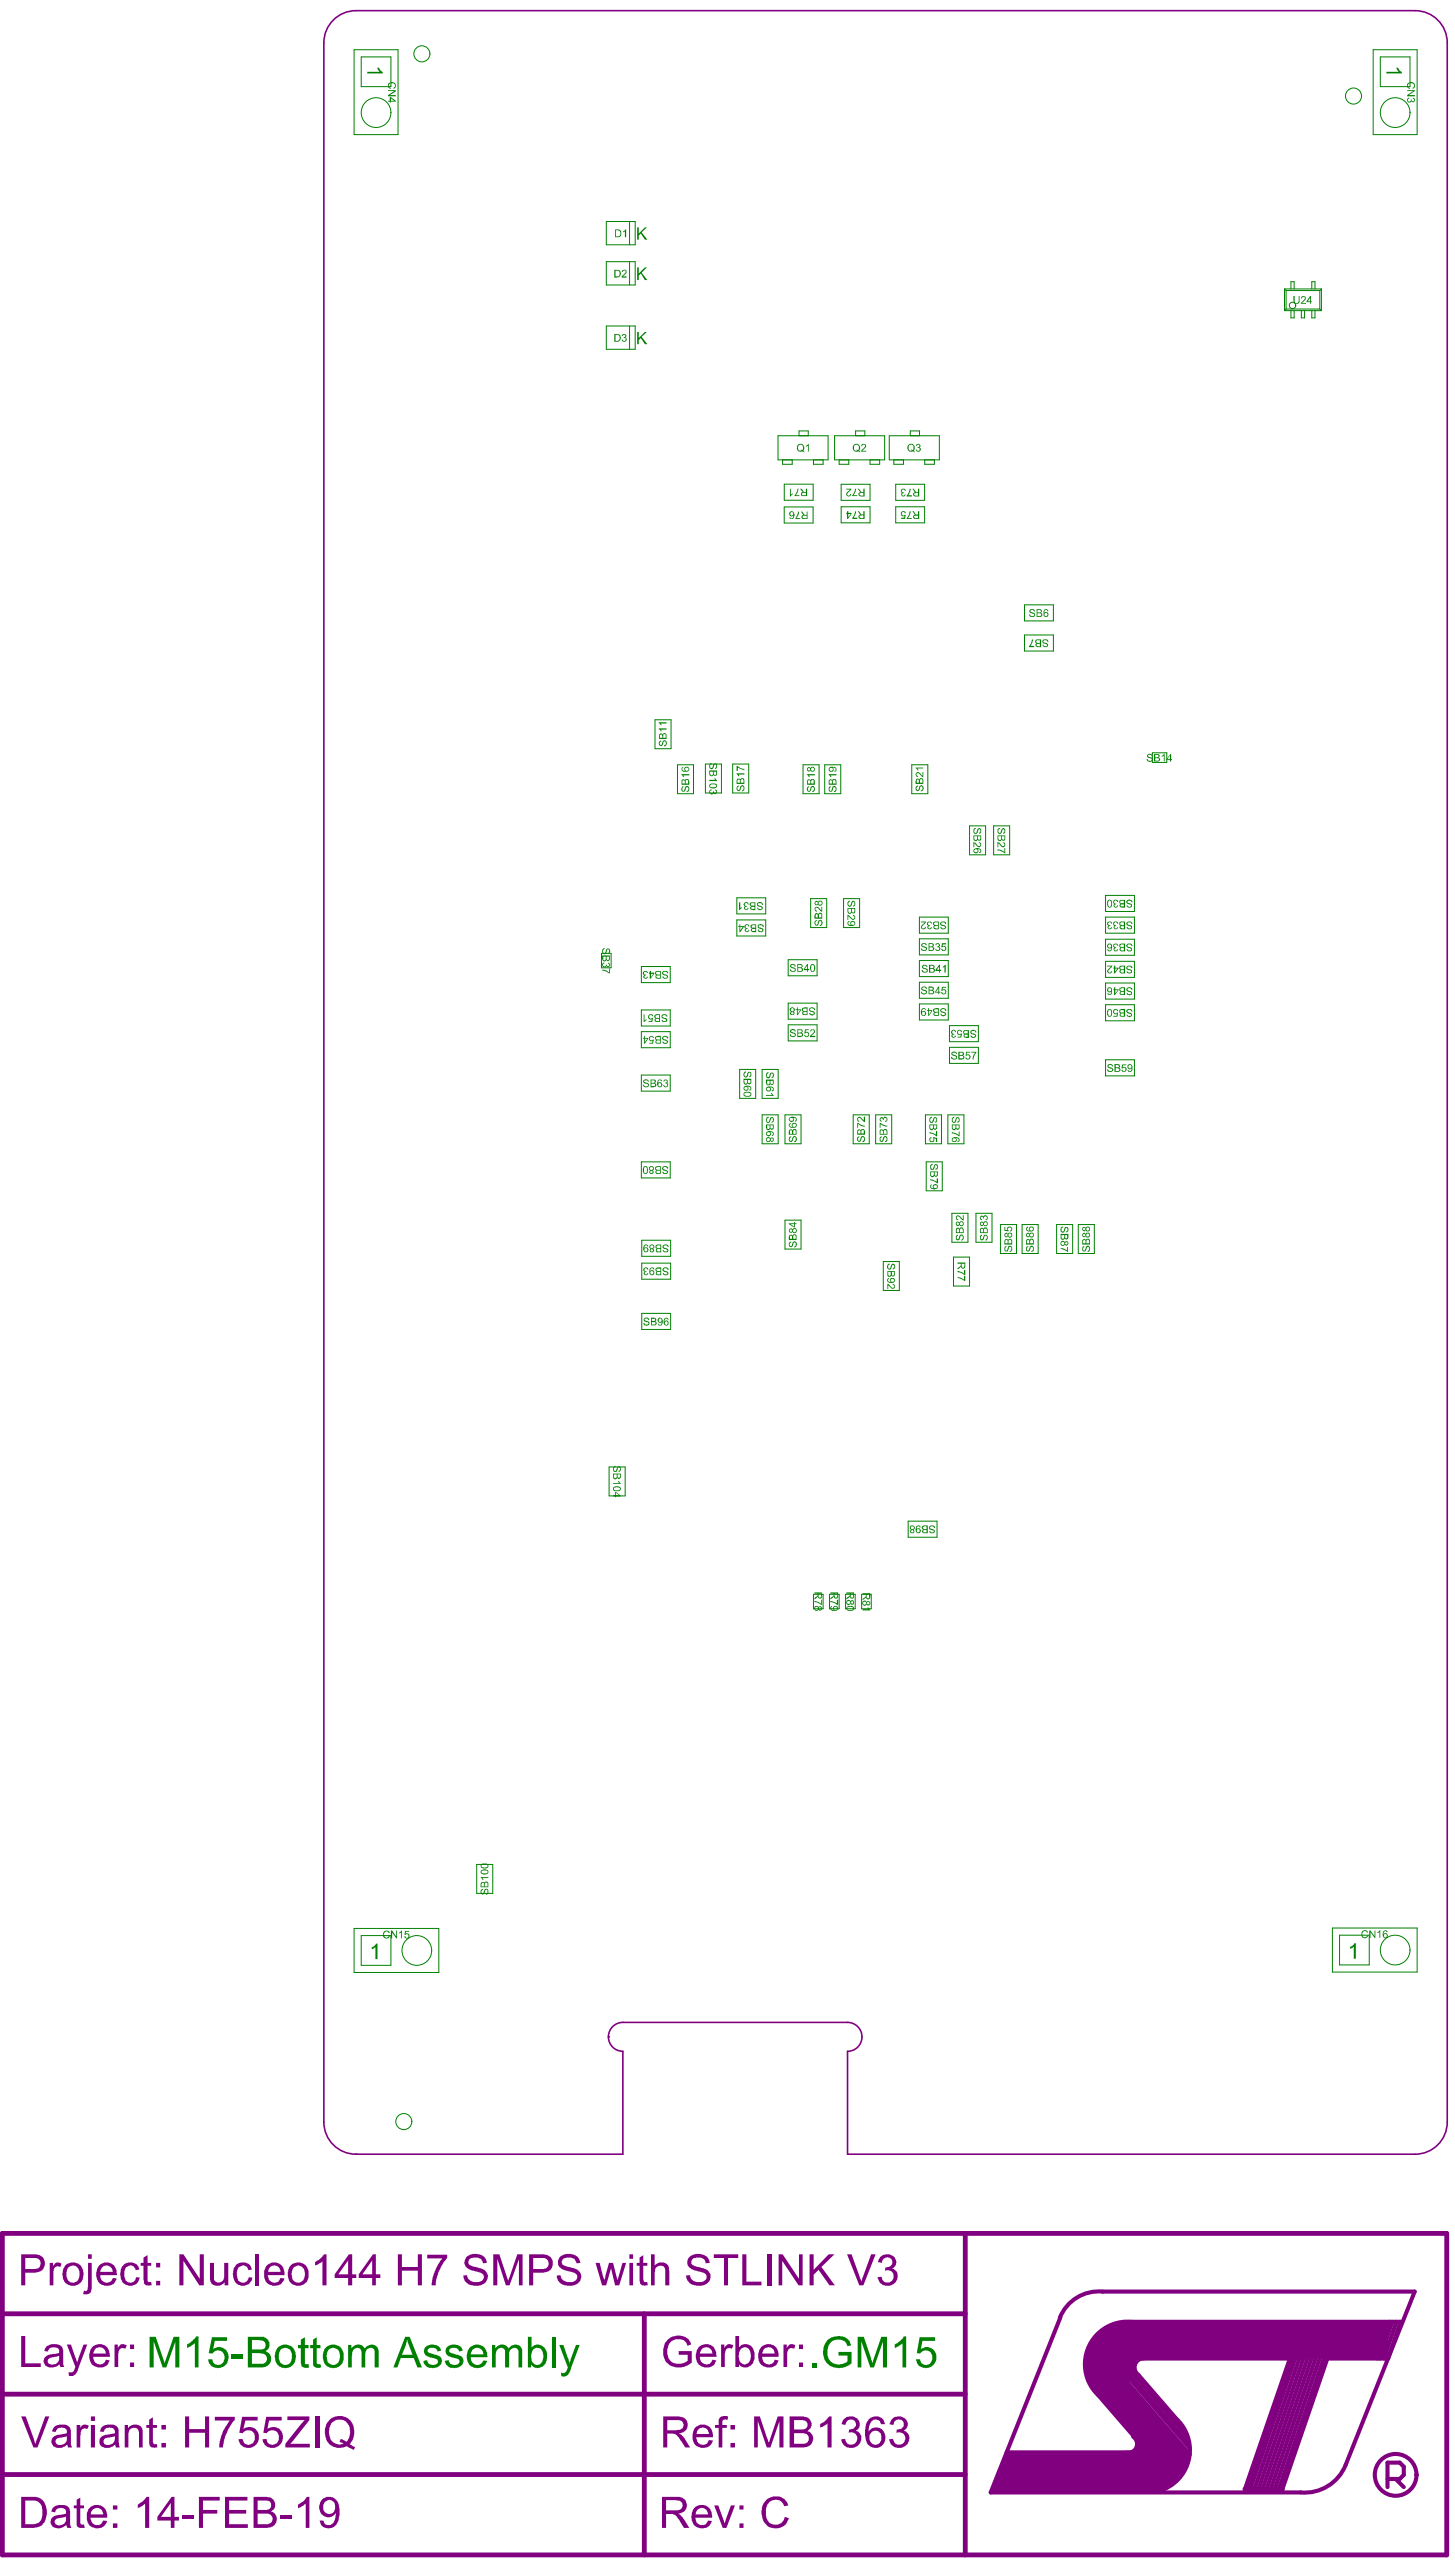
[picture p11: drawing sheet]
<svg xmlns="http://www.w3.org/2000/svg" width="301mm" height="530mm" viewBox="0 0 301 530" stroke-linecap="round" stroke-linejoin="round" font-family="sans-serif">
<g fill="#800080">
<path d="M208.2 507.3h26.1l1.5-2.5 7.3 8.5-2.5 2.3h-35.7z"/>
<path d="M228.4 481.6l4.7-1.3h54v7.6h-51.6l-2.3 5.9-4 4.1-4.6-6.2v-5.5z"/>
</g>
<g fill="none" stroke="#800080" stroke-width=".84">
<path d="M219.3 479.4l-14.4 36.2h64.1M228 474.1h64.6l-14.3 35.8M225.1 492.5l18 20.8M225.9 491.6l17.6 20.4M225.9 492.5l17.6 20.3M226.3 487.9h43.1M226.4 491.2l17.6 20.4M226.8 490.8l17.6 20.3M227.2 495.6l10.2 11.7h-29.2M227.2 490.4l17.6 20.3M227.6 489.9l17.6 20.4M227.8 483.5l17.6 20.3"/>
<path d="M228 484.9l17.6 20.3M228 487.8l17.6 20.4M228 488.7l17.6 20.3M228 489.5l17.5 20.2M228.5 486.1l17.6 20.4M228.5 487.4l17.6 20.4M234 480.3h55.6l-2.5 7.6h-12.3M235.4 491.3l7.9 9.1M267.1 487.1l-9.6 27.8M267.7 487.1l-9.5 27.7M268.2 487.1l-9.6 27.7M269 487.1l-9.5 27.7"/>
<path d="M269.8 487.1l-9.5 27.7M270.7 487.1l-9.5 27.7M271.5 487.1l-9.5 27.7M272.4 487.1l-9.6 27.7M273.2 487.1l-9.5 27.7M274.1 487.1l-9.6 27.7M274.8 487.1l-9.6 27.8M287.4 480.3l-2.5 7.6M287.9 480.3l-2.5 7.6M288.8 480.3l-2.6 7.6M287 512.8h2.5l.8-.8v-1.7l-.8-.8h-2.5v5M288.6 512.8l1.7 1.7"/>
</g>
<path d="M.5 462h298.7v66.6h-298.7zM.5 478.7h199.1M133.3 478.7v49.9M199.6 462v66.6M.5 495.3h199.1M.5 511.9h199.1M257.5 514.9h7.7" fill="none" stroke="#800080" stroke-width="1"/>
<g fill="#800080">
<path d="M147.7 518.3h.8l1.4 3.7 1.3-3.7h.8l-1.8 4.7h-.7z"/>
<path d="M158.5 517.1a2.88 2.88 0 0 1 4.4 .7l.1 .5-.8 .2a1.95 1.95 0 0 0-2.2-1.3 1.95 1.95 0 0 0-1.6 2 2.94 2.94 0 0 0 .9 2.8 1.92 1.92 0 0 0 3-1.3l.8 .2a2.87 2.87 0 0 1-4 1.9 3.8 3.8 0 0 1-.9-5.2z"/>
<path d="M138.2 483.9a3.1 3.1 0 0 1 4.6 .7l.1 .4-.8 .3a1.67 1.67 0 0 0-2.1-1.4 2.38 2.38 0 0 0-2 2.7 2.38 2.38 0 0 0 3.7 2.1l.5-.3v-1.3h-1.8v-.7h2.7v2.4h-.2a3.8 3.8 0 0 1-4.6 .3 1.55 1.55 0 0 1-.9-1.2 4 4 0 0 1 .3-3.4z"/>
<path d="M149.1 485h.7v.7a1.13 1.13 0 0 1 1.9-.5l-.4 .8a.83 .83 0 0 0-.9-.1 .83 .83 0 0 0-.4 .8l-.1 3h-.8z"/>
<path d="M162 485h.7l.1 .7a.99 .99 0 0 1 1.7-.5l-.3 .8a.9 .9 0 0 0-.9-.1 .9 .9 0 0 0-.5 .8v3h-.8z"/>
<path d="M4.4 483.3h.8v5.6h3.2v.8h-4z"/>
<path d="M13.8 485h.9l1.2 3.8 1.4-3.8h.7l-1.7 4.8a1.96 1.96 0 0 1-1.5 1.7h-.6v-.8a.89 .89 0 0 0 .9 0 .89 .89 0 0 0 .4-.8l.1-.2z"/>
<path d="M23.7 485h.7v.7a1.06 1.06 0 0 1 1.7-.6l.1 .1-.3 .8a.81 .81 0 0 0-1-.2 .81 .81 0 0 0-.4 .9l-.1 3h-.7z"/>
<path d="M149.1 500l.5-.2 1 .1-.2 .7a.68 .68 0 0 0-.7 0 .68 .68 0 0 0-.3 .7v.4h.9v.6h-.9v4h-.8v-4h-.7v-.6h.7v-1.1z"/>
<path d="M156 499.9h1.1l1.9 5.5 1.9-5.5h1.1v6.4h-.8v-5.4l-1.9 5.4h-.7l-1.9-5.5v5.5h-.7z"/>
<path d="M169.7 501.4l1.1-.7 .7-.8h.5v6.4h-.9v-5l-.7 .6-.8 .4z"/>
<path d="M174.8 500.2a1.89 1.89 0 0 1 2-.1 1.89 1.89 0 0 1 1 1.8l-.2 .5-.6 .5a1.83 1.83 0 0 1 1.1 2.1 1.83 1.83 0 0 1-1.9 1.4 1.98 1.98 0 0 1-2.2-1.8l.8-.1a1.27 1.27 0 0 0 1.5 1.2 1.27 1.27 0 0 0 1-1.6 1.27 1.27 0 0 0-1.8-.8l.1-.7a1.14 1.14 0 0 0 1.4-1.4 1.12 1.12 0 0 0-1.3-.6 1.12 1.12 0 0 0-.8 1.1l-.8-.2 .2-.8z"/>
<path d="M184.8 500.2a1.9 1.9 0 0 1 3 1.6l-.3 .6-.6 .5a1.73 1.73 0 0 1 1.2 1.4 1.73 1.73 0 0 1-.9 1.7 2.13 2.13 0 0 1-3.3-1.4l.8-.1a1.27 1.27 0 0 0 1.5 1.2 1.27 1.27 0 0 0 1-1.5 1.27 1.27 0 0 0-1.6-.9h-.2l.1-.7a1.16 1.16 0 0 0 1.4-1.2 1.06 1.06 0 0 0-1.1-.9 1.06 1.06 0 0 0-1 1l-.1 .2-.7-.2 .3-.8z"/>
<path d="M15.8 517.1l.8-.4v1.6h.8v.6h-.8v3.1l.3 .3 .5-.1 .1 .8h-.2a1.03 1.03 0 0 1-1.5-1.1v-3h-.5v-.6h.5z"/>
<path d="M28.6 518.1l.8-.5 1-1.1h.5v6.5h-.9v-5.1l-.7 .7-.8 .3z"/>
<path d="M37.7 520.3h2.4v.7h-2.4z"/>
<path d="M41.1 516.5h4.3v.8h-3.4v1.9h2.9v.8h-2.9v3h-.9z"/>
<path d="M46.5 516.5h4.7v.8h-3.8v1.9h3.5v.8h-3.5v2.2h3.9v.8h-4.8z"/>
<path d="M58 520.3h2.4v.7h-2.4z"/>
<path d="M61.7 518.1l.9-.5 .9-1.1h.5v6.5h-.8v-5.1l-.4 .4-1.2 .6z"/>
<path d="M4.4 499.9h.9l2 5.7 2.1-5.7h.8l-2.4 6.4h-.9z"/>
<path d="M15.8 501.7h.8v.7a1.05 1.05 0 0 1 1.8-.6l-.4 .7a.91 .91 0 0 0-1 .1 .91 .91 0 0 0-.3 .9l-.1 2.8h-.8z"/>
<path d="M25.8 501.7h.7v.7a1.72 1.72 0 0 1 3 .3v3.6h-.8v-2.8a1.11 1.11 0 0 0-1-1.3 1.11 1.11 0 0 0-1.1 1.3v2.8h-.8z"/>
<path d="M30.9 500.6l.7-.5v1.6h.9v.6h-.9l.1 3.1a.48 .48 0 0 0 .8 .2v.7a1.48 1.48 0 0 1-1.6-.4v-3.6h-.6v-.6h.6z"/>
<path d="M38.3 499.9h.8v2.6h3.3v-2.6h.8v6.4h-.8v-3h-3.3v3h-.8z"/>
<path d="M44.4 500h4.2v.7l-1.3 1.7-.8 1.7-.4 2.2h-.7v-.9a10.1 10.1 0 0 1 2.1-4.7h-3.1z"/>
<path d="M50.1 500h3.2v.7h-2.5l-.5 1.8a2.07 2.07 0 0 1 2.8 .4 2.07 2.07 0 0 1-.2 2.8 2.11 2.11 0 0 1-2.1 .6 2.11 2.11 0 0 1-1.5-1.7l.9-.1a1.31 1.31 0 0 0 1.6 1.2 1.31 1.31 0 0 0 .9-1.7 1.33 1.33 0 0 0-1-1.2 1.33 1.33 0 0 0-1.5 .6l-.7-.1z"/>
<path d="M55.1 500h3.2v.7h-2.7l-.3 1.8a2.06 2.06 0 0 1 2.6 .1 2.06 2.06 0 0 1 .4 2.5 2.13 2.13 0 0 1-2.2 1.3 2.13 2.13 0 0 1-1.8-1.8l.8-.1a1.24 1.24 0 0 0 .8 1.2 1.24 1.24 0 0 0 1.3-.2 1.56 1.56 0 0 0 .4-1.8 1.56 1.56 0 0 0-1.6-.9l-.4 .1-.5 .5-.6-.1z"/>
<path d="M59.4 499.9h4.6v.8l-4 4.9h4.1v.7h-5.1v-.7l4-4.9h-3.6z"/>
<path d="M65.2 499.9h.8v6.4h-.8z"/>
<path d="M10.3 468.1h.7v.7a1.14 1.14 0 0 1 1.7-.5l-.2 .7a.97 .97 0 0 0-1.5 .8v3h-.7z"/>
<path d="M25.7 468.4a2.2 2.2 0 0 1 2.9 .4l.2 .7-.7 .2a1.19 1.19 0 0 0-1.4-1 1.19 1.19 0 0 0-1 1.3 2.12 2.12 0 0 0 .7 2.1 1.21 1.21 0 0 0 1.8-1l.7 .1a1.99 1.99 0 0 1-2.1 1.7 1.99 1.99 0 0 1-1.8-2 2.45 2.45 0 0 1 .7-2.5z"/>
<path d="M29.7 467l.8-.5v1.6h.8v.6h-.8v2.8a.5 .5 0 0 0 .2 .6 .5 .5 0 0 0 .6 0l.1 .7a1.4 1.4 0 0 1-1.6-.5l-.1-3.6h-.6v-.6h.6z"/>
<path d="M37.1 466.4h.8l3.4 5v-5h.9v6.4h-1l-3.3-5.1v5.1h-.8z"/>
<path d="M43.4 468.1h.9v2.7a1.1 1.1 0 0 0 .9 1.4 1.1 1.1 0 0 0 1.2-1.2v-2.9h.8v4.7h-.7v-.7a1.64 1.64 0 0 1-2 .7 1.64 1.64 0 0 1-1.1-1.8z"/>
<path d="M49 468.4a2.2 2.2 0 0 1 2.8 .4l.3 .7-.8 .2a1.11 1.11 0 0 0-.9-1 1.11 1.11 0 0 0-1.2 .6 2.59 2.59 0 0 0 .2 2.6 1.17 1.17 0 0 0 1.3 .2 1.17 1.17 0 0 0 .7-1l.8 .1a2 2 0 0 1-2.2 1.7 2 2 0 0 1-1.8-2.2v-.4a2.06 2.06 0 0 1 .8-1.9z"/>
<path d="M52.9 466.4h.7v6.4h-.7z"/>
<path d="M65.3 467.9l1-.7 .7-.8h.5v6.4h-.8v-5l-.8 .6-.7 .3z"/>
<path d="M82.3 466.4h.8v2.6h3.3v-2.6h.9v6.4h-.9v-3.1h-3.3v3.1h-.8z"/>
<path d="M88.4 466.5h4.1v.6l-.7 .8-.9 1.8a6.7 6.7 0 0 0-.8 3.1h-.8l.1-1.3a6.8 6.8 0 0 1 1.1-2.7l1-1.6h-3.1z"/>
<path d="M96.6 466.8a2.92 2.92 0 0 1 3.8 .4l.3 .9-.8 .1a1.7 1.7 0 0 0-2.8-.8 .85 .85 0 0 0-.2 .9 .85 .85 0 0 0 .7 .5l1 .3a2.85 2.85 0 0 1 2.2 1.3 2.03 2.03 0 0 1-1.8 2.5 2.96 2.96 0 0 1-3-1.2l-.2-.9 .8-.1a1.75 1.75 0 0 0 2.3 1.4 1.07 1.07 0 0 0 1-.5 1.07 1.07 0 0 0-.1-1.2l-.3-.2-1.4-.4a2.21 2.21 0 0 1-2.1-1.8l.4-1z"/>
<path d="M102 466.4h1.3l1.8 5.5 1.9-5.5h1.1v6.4h-.8v-5.4l-1.9 5.4h-.8l-1.7-5.5v5.5h-.9z"/>
<path d="M115.9 466.8a2.93 2.93 0 0 1 3.8 .4l.4 .9-.9 .1a1.39 1.39 0 0 0-1.8-1.2 .91 .91 0 0 0-1.1 .5 .91 .91 0 0 0 .3 1.1l1.2 .4a2.85 2.85 0 0 1 2.3 1.3 1.91 1.91 0 0 1-1.8 2.6 2.92 2.92 0 0 1-3-1.2l-.1-.9 .7-.1a1.94 1.94 0 0 0 2.7 1.3 .98 .98 0 0 0 .8-1.1 .98 .98 0 0 0-1-.8l-1-.3a2.1 2.1 0 0 1-2-1.6v-.6z"/>
<path d="M123.2 468.1h.8l1 3.7 1-3.7h.8l.9 3.6 1-3.6h.8l-1.4 4.7h-.9l-.8-3.6-1 3.6h-.9z"/>
<path d="M132.3 467l.7-.5v1.6h.9v.6h-.9l.1 2.9a.53 .53 0 0 0 .8 .5v.7a1.33 1.33 0 0 1-1.5-.5l-.1-3.6h-.6v-.6h.6z"/>
<path d="M134.6 466.4h.8v2.2a1.77 1.77 0 0 1 2.9 .5l.1 3.7h-.8v-3.1a1.03 1.03 0 0 0-.6-.9 1.03 1.03 0 0 0-1.2 .2l-.2 .2-.2 .9v2.7h-.8z"/>
<path d="M142.8 466.7a2.72 2.72 0 0 1 3.9 .9l.1 .5-.9 .1a1.42 1.42 0 0 0-2.1-1.1 .84 .84 0 0 0-.8 .9 .84 .84 0 0 0 .8 .8l1 .3a2.53 2.53 0 0 1 2.1 1.2 2.09 2.09 0 0 1-2.6 2.6 2.17 2.17 0 0 1-2.4-2.1l.8-.1a1.75 1.75 0 0 0 2.3 1.4 1.13 1.13 0 0 0 1.1-1.3 2.43 2.43 0 0 0-1.9-1 2.34 2.34 0 0 1-2.1-1.6l.1-.7z"/>
<path d="M147.6 466.4h5.1v.7h-2.1v5.7h-.9v-5.7h-2.1z"/>
<path d="M153.5 466.4h.9v5.6h3.1v.8h-4z"/>
<path d="M158.7 466.4h.8v6.4h-.8z"/>
<path d="M161 466.4h.9l3.3 5v-5h.8v6.4h-.8l-3.4-5.1v5.1h-.8z"/>
<path d="M167.4 466.4h.9v3.2l3.1-3.2h1.2l-2.7 2.6 2.8 3.8h-1.1l-2.3-3.2-1 1v2.2h-.9z"/>
<path d="M175.2 466.4h.9l2 5.7 2.1-5.7h.9l-2.5 6.4h-.9z"/>
<path d="M182.2 466.8a1.87 1.87 0 0 1 2.2-.3 1.87 1.87 0 0 1 .9 2l-.5 .7-.3 .1a1.62 1.62 0 0 1 .8 2.6 2.08 2.08 0 0 1-2.2 .9 2.08 2.08 0 0 1-1.6-1.7h.9a1.23 1.23 0 0 0 1.3 1.1 1.23 1.23 0 0 0 1.1-1.4 1.26 1.26 0 0 0-1.8-1.1l.1-.6a1.2 1.2 0 0 0 1.4-1.4 1.13 1.13 0 0 0-1.2-.7 1.13 1.13 0 0 0-.9 1.1l-.8-.1 .2-.6z"/>
<path d="M136.9 516.5h2.9a1.81 1.81 0 0 1 1.9 .8 1.81 1.81 0 0 1 0 2l-.3 .4-1.1 .4 .4 .2 .4 .4 1.5 2.3h-1.1l-.9-1.4a2.51 2.51 0 0 0-1.5-1.5h-1.3v2.9h-.9zM137.8 517.2v2.1h1.8a1.18 1.18 0 0 0 1.5-1.4l-.6-.6z"/>
<path d="M143.7 518.7a2.19 2.19 0 0 1 2.5-.2 2.19 2.19 0 0 1 1.1 2.2v.2h-3.5a1.34 1.34 0 0 0 1.1 1.4 1.34 1.34 0 0 0 1.5-.9l.8 .1a1.52 1.52 0 0 1-.7 1.2 2.27 2.27 0 0 1-2.6 0 2.27 2.27 0 0 1-.8-2.5l.1-.8zM144.2 519.2l-.4 1h2.6a1.31 1.31 0 0 0-.8-1.3 1.31 1.31 0 0 0-1.4 .3z"/>
<path d="M152.9 518.3h.9v.9h-.9zM152.9 522h.9v1h-.9z"/>
<path d="M144.6 485.5a2.15 2.15 0 0 1 3.4 .6l.1 .5v1h-3.3a1.34 1.34 0 0 0 1 1.5 1.34 1.34 0 0 0 1.6-.9l.7 .1a2.17 2.17 0 0 1-3.8 .6 3 3 0 0 1 .3-3.4zM145.4 485.7l-.4 .4-.2 .8h2.6a1.34 1.34 0 0 0-2-1.2z"/>
<path d="M152.1 483.3h.7v2.2a1.86 1.86 0 0 1 2.2-.4 1.86 1.86 0 0 1 1.1 1.9 2.13 2.13 0 0 1-2.6 2.7l-.7-.6v.6h-.7zM153.3 485.9a2.41 2.41 0 0 0 0 2.9 1.29 1.29 0 0 0 1.4 .1 1.29 1.29 0 0 0 .6-1.3 1.71 1.71 0 0 0-1.2-2.1z"/>
<path d="M157.5 485.5a2.16 2.16 0 0 1 2.5-.3 2.16 2.16 0 0 1 1 2.4h-3.4a1.41 1.41 0 0 0 .7 1.4 1.41 1.41 0 0 0 1.6-.2l.3-.6 .8 .1a2.17 2.17 0 0 1-3.7 .8 3.1 3.1 0 0 1 .2-3.6zM158.2 485.8l-.4 .4-.1 .7h2.6a1.35 1.35 0 0 0-2.1-1.1z"/>
<path d="M165.2 485h.9v1h-.9zM165.2 488.8h.9v.9h-.9z"/>
<path d="M9.8 485.3a2.63 2.63 0 0 1 3.1 .3l.2 .5v1.6a3.1 3.1 0 0 0 .2 2h-.8l-.2-.6a2.11 2.11 0 0 1-3 .1 1.39 1.39 0 0 1 0-1.6 1.39 1.39 0 0 1 1.4-.5l1.4-.3a.71 .71 0 0 0 .1-.8 .71 .71 0 0 0-.8-.4l-1.1 .2-.4 .7-.7-.1 .2-.6zM10.2 487.8a.78 .78 0 0 0-.2 1 .78 .78 0 0 0 1 .4 1.42 1.42 0 0 0 1.2-1.9z"/>
<path d="M19.1 485.5a2.14 2.14 0 0 1 2.4-.4 2.14 2.14 0 0 1 1.2 2v.5h-3.4a1.5 1.5 0 0 0 .4 1.2 1.38 1.38 0 0 0 2.2-.6l.8 .1a2.15 2.15 0 0 1-3.6 .9 3 3 0 0 1 0-3.7zM19.8 485.8l-.5 1.1h2.6a1.34 1.34 0 0 0-1.9-1.2z"/>
<path d="M26.9 485h.8v1h-.8zM26.9 488.8h.8v.9h-.8z"/>
<path d="M137.2 499.9h2.7a2.22 2.22 0 0 1 2.2 .9 1.85 1.85 0 0 1-1.6 2.7l.8 .5 1.4 2.3h-1l-1-1.5a2.01 2.01 0 0 0-1.6-1.3h-1.1v2.8h-.8zM138 500.7v2.1h1.9a1.33 1.33 0 0 0 1.5-1.2l-.1-.2a.96 .96 0 0 0-1.3-.7z"/>
<path d="M144.1 501.9a2.2 2.2 0 0 1 2.4 0 2.2 2.2 0 0 1 1 2.3h-3.5a1.44 1.44 0 0 0 .7 1.4 1.44 1.44 0 0 0 1.5 0l.4-.8 .9 .1a2.2 2.2 0 0 1-3.8 .8 3.1 3.1 0 0 1 .4-3.8zM144.6 502.4l-.4 .5-.1 .6h2.5a1.27 1.27 0 0 0-.7-1.2 1.27 1.27 0 0 0-1.3 .1z"/>
<path d="M151.1 501.7h.9v.9h-.9zM151.1 505.4h.9v.9h-.9z"/>
<path d="M163.3 499.9h2.5a1.7 1.7 0 0 1 1.7 .7 1.7 1.7 0 0 1 .1 1.8l-.7 .5a1.65 1.65 0 0 1 1.3 1.5 1.65 1.65 0 0 1-1 1.7l-.9 .2h-3zM164.2 500.7v1.9h1.4a1.05 1.05 0 0 0 1.1-.3 1.05 1.05 0 0 0 .1-1.2v-.2l-.7-.2zM164.2 503.4v2.2h1.6a1.13 1.13 0 0 0 1.4-.7 1.13 1.13 0 0 0-.6-1.4z"/>
<path d="M179.7 500.4a1.98 1.98 0 0 1 3.3 1.1h-.8a1.11 1.11 0 0 0-1-1 1.11 1.11 0 0 0-1.2 .8l-.3 1.1v.6a1.92 1.92 0 0 1 2.4-.6 1.92 1.92 0 0 1 .9 2.4 2.05 2.05 0 0 1-2.2 1.6 2.05 2.05 0 0 1-1.8-2 5.1 5.1 0 0 1 .5-3.6zM180.1 503.3a1.51 1.51 0 0 0-.2 1.6 1.51 1.51 0 0 0 1.4 .8 1.63 1.63 0 0 0 .3-2.8h-.2a1.55 1.55 0 0 0-1.3 .4z"/>
<path d="M4.4 516.5h2.2a2.63 2.63 0 0 1 3 2.6l.1 .7a3.1 3.1 0 0 1-1.5 2.9l-1.1 .3h-2.7zM5.2 517.3v4.9h1.4a1.94 1.94 0 0 0 2.2-2.3 2.16 2.16 0 0 0-1.3-2.5z"/>
<path d="M11 518.7a3 3 0 0 1 3.1-.1l.2 .2 .2 .6v3l.3 .6h-.9l-.2-.6a2.14 2.14 0 0 1-3 .1 1.38 1.38 0 0 1 0-1.5 1.38 1.38 0 0 1 1.3-.7l1.3-.2a.5 .5 0 0 0 .3-.9 1.27 1.27 0 0 0-2.2 .6l-.8-.2zM11.6 521.1a.76 .76 0 0 0-.2 .9 .76 .76 0 0 0 .8 .5 1.42 1.42 0 0 0 1.5-1.9z"/>
<path d="M18.8 518.6a2.21 2.21 0 0 1 2.4 0 2.21 2.21 0 0 1 1 2.3h-3.5a1.36 1.36 0 0 0 .8 1.4 1.36 1.36 0 0 0 1.5-.3l.3-.6 .9 .1a2.12 2.12 0 0 1-3.3 1.2 2.28 2.28 0 0 1-.9-2.5l.3-1.1zM19.3 519.1l-.5 .7v.4h2.5a1.27 1.27 0 0 0-.6-1.2 1.27 1.27 0 0 0-1.4 .1z"/>
<path d="M23.4 518.3h.9v.9h-.9zM23.4 522h.9v1h-.9z"/>
<path d="M35.5 516.5h.6v4.2h.9v.7h-.9v1.6h-.8v-1.6h-2.8v-.7zM35.3 517.8l-2 2.9h2z"/>
<path d="M52.4 516.5h2.5a1.76 1.76 0 0 1 2 1.7l-.2 .8-.6 .5a1.8 1.8 0 0 1 1.1 2.1 1.8 1.8 0 0 1-1.9 1.4h-2.9zM53.3 517.3v1.9h1.3a1.09 1.09 0 0 0 1.5-.9 .95 .95 0 0 0-1.3-1zM53.3 520v2.2h2a1.12 1.12 0 0 0 1.1-1.3 1.12 1.12 0 0 0-1.4-.9z"/>
<path d="M66.8 516.9a2.19 2.19 0 0 1 3.3 1.9 4.8 4.8 0 0 1-.5 3.4 2.02 2.02 0 0 1-3.3 0l-.2-.8h.8a1.2 1.2 0 0 0 1.2 1 1.2 1.2 0 0 0 1.1-1l.3-1.5a1.92 1.92 0 0 1-2.5 .6 1.92 1.92 0 0 1-.9-2.4l.1-.4zM67.2 517.6a1.51 1.51 0 0 0-.3 1.6 1.51 1.51 0 0 0 1.4 .9 1.57 1.57 0 0 0 1-1.3 1.57 1.57 0 0 0-.7-1.5 1.41 1.41 0 0 0-1.4 .3z"/>
<path d="M11.4 501.9a3 3 0 0 1 2.8 0l.2 .2 .3 .7v3l.2 .5h-.8l-.2-.6a2.11 2.11 0 0 1-3 .1 1.4 1.4 0 0 1 0-1.5 1.4 1.4 0 0 1 1.4-.6l1.2-.2a.5 .5 0 0 0 .2-.9 1.33 1.33 0 0 0-2 .1l-.2 .4-.7-.1 .2-.6zM11.8 504.5a.84 .84 0 0 0 0 1.1 .84 .84 0 0 0 1.1 .1 1.33 1.33 0 0 0 .9-1.7z"/>
<path d="M18.8 499.9h.8v.9h-.8zM18.8 501.7h.8v4.6h-.8z"/>
<path d="M21.2 502a2.74 2.74 0 0 1 3.2 .2l.1 .4v2.6l.3 1.1h-.9v-.6a2.22 2.22 0 0 1-3.2 .1 1.39 1.39 0 0 1 .1-1.5 1.39 1.39 0 0 1 1.4-.6l1.5-.3a.77 .77 0 0 0-.1-.8 .77 .77 0 0 0-.8-.3l-.2-.1-.7 .2-.5 .7-.7-.1 .1-.6zM21.6 504.5a.82 .82 0 0 0 0 1.1 .82 .82 0 0 0 1.1 .1 1.34 1.34 0 0 0 1.1-1.4v-.3z"/>
<path d="M33.4 501.7h.9v.9h-.9zM33.4 505.4h.9v.9h-.9z"/>
<path d="M68.4 500.4a3.1 3.1 0 0 1 3.4-.2 3.1 3.1 0 0 1 1.5 3.2l-.3 1.2-.7 1 1.1 .6-.2 .6-.9-.4a.94 .94 0 0 0-1.2-.1 3.1 3.1 0 0 1-3.9-3.4v-.4a3.6 3.6 0 0 1 1.2-2.1zM68.6 501.2a3.2 3.2 0 0 0 .4 4.1 2.09 2.09 0 0 0 2.1 .3l-.9-.5 .3-.6 1.2 .6a2.96 2.96 0 0 0-.6-4.4 2.46 2.46 0 0 0-2.5 .5z"/>
<path d="M4.4 466.4h2.4a2.03 2.03 0 0 1 2.5 1.9 1.73 1.73 0 0 1-1.7 1.8l-2.4 .1v2.6h-.8zM5.2 467.1v2.3h1.7a1.18 1.18 0 0 0 1.4-.8 1.18 1.18 0 0 0-.8-1.5z"/>
<path d="M13.7 468.5a2.25 2.25 0 0 1 2.6-.1 2.25 2.25 0 0 1 .9 2.5 2.17 2.17 0 0 1-2.4 2 2.17 2.17 0 0 1-1.9-2.5l.2-1zM14.2 469v.1a2.31 2.31 0 0 0 .3 3 1.39 1.39 0 0 0 1.9-1.5 1.46 1.46 0 0 0-1.6-1.9z"/>
<path d="M18.2 466.4h.8v.9h-.8zM18.2 468.1h.8v5a1.22 1.22 0 0 1-1.3 1.5h-.5l.3-.7a.49 .49 0 0 0 .6-.1 .49 .49 0 0 0 0-.6z"/>
<path d="M20.6 468.6a2.19 2.19 0 0 1 2.4-.3 2.19 2.19 0 0 1 1.2 2.1l-.1 .3h-3.4a1.34 1.34 0 0 0 1.1 1.5 1.34 1.34 0 0 0 1.6-.9l.7 .1a2.1 2.1 0 0 1-3.4 1 2.84 2.84 0 0 1-.1-3.8zM21 469.2l-.3 .8h2.7a1.33 1.33 0 0 0-.9-1.3 1.33 1.33 0 0 0-1.5 .5z"/>
<path d="M32.3 468.1h.8v1h-.8zM32.3 471.9h.8v.9h-.8z"/>
<path d="M55.5 468.4a2.2 2.2 0 0 1 2.4 0 2.2 2.2 0 0 1 .9 2.3h-3.4a1.44 1.44 0 0 0 .7 1.3 1.44 1.44 0 0 0 1.5 0l.4-.7 .8 .1a2.14 2.14 0 0 1-3.6 .9 3 3 0 0 1 .3-3.9zM56 468.9l-.4 .5-.1 .6h2.5a1.27 1.27 0 0 0-.7-1.2 1.27 1.27 0 0 0-1.3 .1z"/>
<path d="M60.4 468.4a2.27 2.27 0 0 1 2.6 0 2.27 2.27 0 0 1 .8 2.5 2.19 2.19 0 0 1-2.5 1.9 2.19 2.19 0 0 1-1.8-2.6l.3-1zM60.9 469a2.08 2.08 0 0 0 .2 3.1 1.48 1.48 0 0 0 2-1.7 1.42 1.42 0 0 0-1.9-1.6z"/>
<path d="M72.2 466.4h.6v4.1h.9v.8h-.9v1.5h-.8v-1.5h-2.8v-.8zM72 467.6l-2 2.9h2z"/>
<path d="M77.1 466.4h.6v4.1h1v.8h-1v1.5h-.7v-1.5h-2.8v-.8zM77 467.6l-2.1 2.9h2.1z"/>
<path d="M109.4 466.4h2.5a2.06 2.06 0 0 1 2.4 1.7 1.91 1.91 0 0 1-2.1 2.1h-1.9v2.6h-.9zM110.3 467.1v2.3h1.7a1.19 1.19 0 0 0 1.5-1.1 1.19 1.19 0 0 0-1.5-1.2z"/>
<path d="M130.2 466.4h.7v.9h-.7zM130.2 468.1h.7v4.7h-.7z"/>
</g>
<g fill="none" stroke="#800080" stroke-width=".84">
<path d="M228 474.1a8.7 8.7 0 0 0-8.8 5.4M234 480.3a8.8 8.8 0 0 0-8.9 5.2 8.8 8.8 0 0 0 2.1 10.1M236.6 487.9a1.89 1.89 0 0 0-1.8 1.3 1.89 1.89 0 0 0 .6 2.1M234.4 504.1a1.81 1.81 0 0 1 .6 2.2 1.81 1.81 0 0 1-2 1.1M243.3 500.4a8.8 8.8 0 0 1-3.6 14.9M278.3 509.9a9.1 9.1 0 0 1-9.3 5.7"/>
<circle cx="288.6" cy="512" r="4.3"/>
</g>
<g fill="#800080">
<circle cx="230.6" cy="510.8" r=".84"/>
<circle cx="125.8" cy="421.4" r=".17"/>
<circle cx="73.6" cy="445.7" r=".17"/>
</g>
<path d="M67 8.9v430.1M73.6 2.2h219.1M299.3 8.9v430.1M128.8 418.4h46.5a2.99 2.99 0 0 1 3 3 2.99 2.99 0 0 1-3 3v21.3h117.4M128.8 424.4v21.3h-55.2" fill="none" stroke="#800080" stroke-width=".33"/>
<circle cx="128.8" cy="424.4" r=".17" fill="#800080"/>
<path d="M73.6 2.2a6.6 6.6 0 0 0-6.6 6.7M292.7 2.2a6.6 6.6 0 0 1 6.6 6.7M128.8 418.4a2.99 2.99 0 0 0-3 3 2.99 2.99 0 0 0 3 3M67 439a6.6 6.6 0 0 0 6.6 6.7M299.3 439a6.6 6.6 0 0 1-6.6 6.7" fill="none" stroke="#800080" stroke-width=".33"/>
<g fill="none" stroke="#008000" stroke-width=".21">
<path d="M73.2 10.3h9.1v17.6h-9.1zM74.7 11.8h6.1v6.1h-6.1zM284 10.3h9.1v17.6h-9.1zM285.5 11.8h6.1v6.1h-6.1zM125.4 45.8h6v4.8h-6zM125.4 54.1h6v4.9h-6zM130.2 45.8v4.8M130.2 54.1v4.9M265.7 59.8l.3 .3M265.7 59.8v4.5M265.7 59.8h7.6M267 59.8v-1.5h.6v1.5"/>
<path d="M271.3 59.8v-1.5h.7v1.5M273.3 59.8l-.3 .3M273.3 59.8v4.5M125.4 67.4h6v4.9h-6zM130.2 67.4v4.9M265.7 64.3h7.6M266 63.9l-.3 .4M266 60.1v3.8M266 63.9h7M266 60.1h7M267 64.3v1.5h.6v-1.5M269.1 64.3v1.5h.7v-1.5"/>
<path d="M271.3 64.3v1.5h.7v-1.5M273 63.9l.3 .4M273 60.1v3.8M160.9 90.1h10.4v5h-10.4zM161.9 95.1v1h1.9v-1M165.3 90.1v-1h1.9v1M168.2 95.1v1h2v-1M172.6 90.1h10.4v5h-10.4zM173.6 95.1v1h1.9v-1M177 90.1v-1h1.9v1M179.9 95.1v1h2v-1M183.9 90.1h10.4v5h-10.4z"/>
<path d="M184.9 95.1v1h2v-1M188.3 90.1v-1h1.9v1M191.3 95.1v1h1.9v-1M162.2 104.9h6v3.3h-6zM162.2 100.2h6v3.3h-6zM174 104.8h5.9v3.4h-5.9zM174 100.2h5.9v3.3h-5.9zM185.3 104.8h5.9v3.4h-5.9zM185.3 100.2h5.9v3.3h-5.9zM211.9 125.1h6v3.4h-6zM211.9 131.4h6v3.3h-6zM135.5 148.9h3.3v6h-3.3z"/>
<path d="M140.1 158.2h3.3v6h-3.3zM145.9 158.1h3.3v6h-3.3zM151.5 158.1h3.4v6h-3.4zM166.1 158.2h3.3v6h-3.3zM170.6 158.2h3.3v6h-3.3zM188.6 158.2h3.3v6h-3.3zM238.3 155.7h3v2h-3zM200.5 170.9h3.3v5.9h-3.3zM205.5 170.9h3.3v5.9h-3.3zM124.4 197.2h2v3h-2zM132.6 200h6v3.3h-6zM152.4 185.7h6v3.4h-6z"/>
<path d="M152.4 190.3h6v3.3h-6zM163 198.5h6v3.4h-6zM167.7 185.9h3.3v6h-3.3zM174.5 185.9h3.3v6h-3.3zM190.1 189.7h6v3.4h-6zM190.1 194.2h6v3.3h-6zM190.1 198.7h6v3.3h-6zM228.6 185.2h6v3.4h-6zM228.6 189.7h6v3.4h-6zM228.6 194.3h6v3.3h-6zM228.6 198.9h6v3.3h-6zM132.6 208.9h6v3.4h-6z"/>
<path d="M132.6 213.4h6v3.4h-6zM163 207.5h6v3.3h-6zM163 212h6v3.3h-6zM190.1 203.2h6v3.3h-6zM190.1 207.7h6v3.3h-6zM196.4 212.2h5.9v3.3h-5.9zM196.4 216.7h5.9v3.3h-5.9zM228.6 203.4h6v3.3h-6zM228.6 207.9h6v3.3h-6zM228.6 219.2h6v3.4h-6zM132.6 222.4h6v3.3h-6zM153 221.2h3.3v6h-3.3z"/>
<path d="M157.6 230.6h3.3v6h-3.3zM157.6 221.2h3.3v6h-3.3zM162.3 230.6h3.4v6h-3.4zM176.5 230.6h3.3v6h-3.3zM181.1 230.6h3.3v6h-3.3zM191.4 230.6h3.3v6h-3.3zM196 230.6h3.4v6h-3.4zM132.6 240.4h6v3.3h-6zM132.7 256.6h6v3.3h-6zM162.3 252.4h3.4v6h-3.4zM191.6 240.4h3.3v5.9h-3.3zM196.9 251h3.3v6h-3.3z"/>
<path d="M201.8 251h3.4v6h-3.4zM206.9 253.3h3.3v6h-3.3zM211.4 253.3h3.3v6h-3.3zM218.5 253.3h3.3v6h-3.3zM223 253.3h3.3v6h-3.3zM132.7 261.3h6v3.3h-6zM132.7 271.7h6v3.3h-6zM182.7 261h3.3v6h-3.3zM197.2 260.1h3.3v6h-3.3zM126 303.5h3.3v6h-3.3zM187.8 314.7h6v3.3h-6zM168.2 329.8h2v3h-2z"/>
<path d="M171.6 329.8h2v3h-2zM174.9 329.8h2v3h-2zM178.2 329.8h2v3h-2zM73.2 398.9h17.6v9.2h-17.6zM98.6 385.7h3.3v6h-3.3zM275.6 398.9h17.5v9.1h-17.5zM74.7 400.4h6.1v6.2h-6.1zM277 400.3h6.2v6.2h-6.2z"/>
</g>
<g fill="#008000">
<path d="M279.2 402.8l.4-.2 .6-.6h.2v3.2h-.4v-2.5l-.7 .5z"/>
<path d="M223.9 257.9l.4-.1-.1 .3a.31 .31 0 0 0-.3 .4 .31 .31 0 0 0 .4 .2 .31 .31 0 0 0 .2-.5 .48 .48 0 0 1 .6-.5 .48 .48 0 0 1 .3 .7l-.1 .5-.4 .1v-.2a.45 .45 0 0 0 .4-.4 .45 .45 0 0 0-.3-.4l-.2 .1v.1a.51 .51 0 0 1-.3 .6 .51 .51 0 0 1-.6-.1z"/>
<path d="M202.8 255.5l.3-.1v.2a.39 .39 0 0 0-.3 .4 .39 .39 0 0 0 .4 .4l.1-.4a.51 .51 0 0 1 .6-.6 .51 .51 0 0 1 .4 .8l-.3 .4-.2 .1v-.2a.43 .43 0 0 0 .3-.5 .43 .43 0 0 0-.4-.4l-.2 .3a.47 .47 0 0 1-.2 .7 .47 .47 0 0 1-.6-.2v-.7z"/>
<path d="M202.9 251.5l.4 .1 .1 .1a.47 .47 0 0 1 .7-.2 .47 .47 0 0 1 .2 .6l-.4 .4v-.3a.31 .31 0 0 0 .2-.4 .31 .31 0 0 0-.4-.2 .31 .31 0 0 0-.2 .5h-.2a.28 .28 0 0 0-.1-.4 .28 .28 0 0 0-.4 .2 .28 .28 0 0 0 .3 .3v.2a.5 .5 0 0 1-.4-.4 .5 .5 0 0 1 .2-.5z"/>
<path d="M201.6 171.3h.2v.2a.43 .43 0 0 0-.3 .4 .43 .43 0 0 0 .4 .4l.1-.2a.62 .62 0 0 1 .7-.7 .62 .62 0 0 1-.2 1.1v-.2a.39 .39 0 0 0 .3-.4 .39 .39 0 0 0-.4-.3l-.1 .3a.51 .51 0 0 1-.6 .6 .51 .51 0 0 1-.4-.8z"/>
<path d="M201.3 174.2l.4 .1a.89 .89 0 0 0 1 .7v-.1a.3 .3 0 0 0 0-.3 .3 .3 0 0 0-.3-.2 .31 .31 0 0 1 .4 0 .31 .31 0 0 1 .1 .4 .51 .51 0 0 1-.4 .5 .51 .51 0 0 1-.6-.4l-.2-.4h-.2v.8h-.2z"/>
<path d="M197.9 255.5l.2-.1v.2a.39 .39 0 0 0-.2 .4 .39 .39 0 0 0 .3 .4l.2-.4a.51 .51 0 0 1 .6-.6 .51 .51 0 0 1 .3 .8l-.1 .2a.21 .21 0 0 1-.2 .2 .21 .21 0 0 1-.2-.1 .43 .43 0 0 0 .3-.5 .43 .43 0 0 0-.4-.4l-.1 .2a.62 .62 0 0 1-.6 .7l-.3-.1v-.7z"/>
<path d="M197.9 251.5a1.32 1.32 0 0 1 1.1 .6l.1 .1v-.8h.2v1.1l-.5-.3a.69 .69 0 0 0-.9-.5v.1a.28 .28 0 0 0 0 .3 .28 .28 0 0 0 .3 .1l-.1 .3a.57 .57 0 0 1-.4-.4 .57 .57 0 0 1 .2-.6z"/>
<path d="M168.4 331.2l.8 .2 .6 .4v-.8h.2v1.1l-.9-.6h-.6z"/>
<path d="M163.4 256.9h.2v.1a.39 .39 0 0 0-.3 .5 .39 .39 0 0 0 .4 .3v-.1a.89 .89 0 0 1 .7-.9 .65 .65 0 0 1 .4 .7 .65 .65 0 0 1-.6 .6v-.2a.45 .45 0 0 0 .4-.4 .45 .45 0 0 0-.3-.5h-.2v.4a.48 .48 0 0 1-.5 .6 .48 .48 0 0 1-.5-.6z"/>
<path d="M76.9 402.8l.4-.1 .5-.6h.3v3.2h-.5v-2.5l-.6 .5z"/>
<path d="M291.1 17.2a.89 .89 0 0 1 1.5 .4v.4l-.2 .3-.2 .1-.1-.2a.53 .53 0 0 0 .3-.8 .53 .53 0 0 0-.8-.2 .47 .47 0 0 0-.4 .5 .47 .47 0 0 0 .4 .5l-.1 .2a.71 .71 0 0 1-.4-1.2z"/>
<path d="M291 18.7h1.6v.1l-1.2 .9h1.2v.2h-1.6v-.2l1.3-.9h-1.3z"/>
<path d="M291.2 20.3l.2-.1v.2a.33 .33 0 0 0-.3 .3 .33 .33 0 0 0 .4 .3 .33 .33 0 0 0 .3-.4h.2a.28 .28 0 0 0 .1 .4 .28 .28 0 0 0 .4-.3 .28 .28 0 0 0-.3-.3v-.2a.46 .46 0 0 1 .5 .6 .46 .46 0 0 1-.7 .2l-.1-.1a.45 .45 0 0 1-.6 .3 .45 .45 0 0 1-.3-.6z"/>
<path d="M197.1 231.1l.3-.1v.3a.43 .43 0 0 0-.4 .4 .43 .43 0 0 0 .4 .4l.1-.1a.73 .73 0 0 1 .7-.9 .69 .69 0 0 1-.2 1.2v-.3a.4 .4 0 0 0 .3-.3 .4 .4 0 0 0-.3-.4l-.1 .1a.76 .76 0 0 1-.7 .9 .73 .73 0 0 1-.1-1.2z"/>
<path d="M196.9 234.2l1 .3 .4 .3v-.7h.2v1l-1-.5-.6-.1z"/>
<path d="M189.5 162.6l.4-.1-.1 .3a.31 .31 0 0 0-.3 .4 .31 .31 0 0 0 .4 .2l.1-.1a.62 .62 0 0 1 .7-.8 .62 .62 0 0 1 .3 .7 .62 .62 0 0 1-.6 .5v-.2a.45 .45 0 0 0 .4-.4 .45 .45 0 0 0-.3-.4h-.1l-.1 .3a.49 .49 0 0 1-.5 .6 .49 .49 0 0 1-.4-.7z"/>
<path d="M189.5 159.8a.82 .82 0 0 1 1.1 .6l.2 .1v-.8h.2v1h-.4l-.3-.5a.35 .35 0 0 0-.5-.3 .35 .35 0 0 0-.1 .6l.2 .2a.57 .57 0 0 1-.4-.9z"/>
<path d="M189.4 158.8h1.6v.2h-1.2l.1 .2v.2h-.1z"/>
<path d="M182.2 235.1h.2l-.1 .2a.3 .3 0 0 0-.3 .5 .3 .3 0 0 0 .5 0 .65 .65 0 0 1 .9-.7 .72 .72 0 0 1-.4 1.2v-.2a.43 .43 0 0 0 .4-.5 .43 .43 0 0 0-.5-.4l-.1 .4a.48 .48 0 0 1-.5 .7 .48 .48 0 0 1-.4-.8z"/>
<path d="M181.9 232.3l1 .5 .6 .1v.2h-.5l-.9-.6v.8h-.2z"/>
<path d="M182.2 231.1l.4 .1 .1 .2a.44 .44 0 0 1 .5-.4 .44 .44 0 0 1 .3 .6l-.1 .4-.3 .1-.1-.2a.34 .34 0 0 0 .4-.4 .34 .34 0 0 0-.4-.3 .34 .34 0 0 0-.2 .5h-.2a.26 .26 0 0 0-.2-.3 .26 .26 0 0 0-.3 .2 .26 .26 0 0 0 .3 .3l-.1 .1a.52 .52 0 0 1-.4-.4 .52 .52 0 0 1 .3-.5z"/>
<path d="M183.7 261.4h.3v.2a.43 .43 0 0 0-.4 .4 .43 .43 0 0 0 .4 .4h.1a.89 .89 0 0 1 .7-1 .63 .63 0 0 1 .3 .7 .63 .63 0 0 1-.5 .5l.4-.5-.1-.2a.22 .22 0 0 0-.2-.2 .22 .22 0 0 0-.2 .2 .56 .56 0 0 1-.3 .6 .56 .56 0 0 1-.6 0 .83 .83 0 0 1 .1-1.1z"/>
<path d="M183.5 265.6l.4 .1a.84 .84 0 0 0 .9 .6 .27 .27 0 0 0 .2-.3 .27 .27 0 0 0-.4-.2v-.2a.55 .55 0 0 1 .5 .5 .55 .55 0 0 1-.5 .6l-.2-.1-.7-.8v.9h-.2z"/>
<path d="M177.5 235.1h.2v.1a.39 .39 0 0 0-.2 .5 .39 .39 0 0 0 .3 .3l.1-.2a.72 .72 0 0 1 .7-.8 .69 .69 0 0 1 .3 .7 .69 .69 0 0 1-.5 .6l-.1-.2a.42 .42 0 0 0 .4-.4 .42 .42 0 0 0-.4-.5l-.2 .3a.5 .5 0 0 1-.1 .6 .5 .5 0 0 1-.6 0 .65 .65 0 0 1 .1-1z"/>
<path d="M177.3 232.3h.2l.6 .4 .8 .2v.2h-.2a1.39 1.39 0 0 1-1.2-.6v.8h-.2z"/>
<path d="M177.5 231.1a.94 .94 0 0 1 1 .5l.1 .3v-.9h.3v1.1l-.5-.2a.69 .69 0 0 0-.9-.5v.4l.2 .1a.23 .23 0 0 1-.3 .1 .23 .23 0 0 1-.1-.3v-.4z"/>
<path d="M175.5 186.3h.3v.2a.4 .4 0 0 0-.4 .5 .4 .4 0 0 0 .5 .3l.1-.3a.49 .49 0 0 1 .5-.7 .49 .49 0 0 1 .4 .8l-.2 .3-.2 .1v-.2a.3 .3 0 0 0 .3-.5 .3 .3 0 0 0-.5 0l-.1 .2a.49 .49 0 0 1-.5 .6 .49 .49 0 0 1-.4-.7z"/>
<path d="M175.3 189.2l.4 .3a.84 .84 0 0 0 .9 .6l.1-.5-.3-.1 .1-.2a.5 .5 0 0 1 .2 .8 .5 .5 0 0 1-.8-.2l-.5-.4v.8h-.1z"/>
<path d="M168.7 190.4l.2-.1v.3a.35 .35 0 0 0-.3 .4 .35 .35 0 0 0 .4 .2l.1-.1a.59 .59 0 0 1 .2-.6 .59 .59 0 0 1 .7-.1 .77 .77 0 0 1-.3 1.2h-.2v-.2a.49 .49 0 0 0 .4-.5 .49 .49 0 0 0-.4-.4l-.1 .3a.47 .47 0 0 1-.2 .6 .47 .47 0 0 1-.6-.1l-.2-.1v-.5z"/>
<path d="M168.7 187.6a1.21 1.21 0 0 1 1.2 .8v-.8h.1v1l-.5-.3a.63 .63 0 0 0-.9-.4v.3l.3 .2v.2a.55 .55 0 0 1-.4-.4 .55 .55 0 0 1 .2-.6z"/>
<path d="M163.3 235.2l.3-.1v.2a.35 .35 0 0 0-.3 .5 .35 .35 0 0 0 .4 .2v-.1a.89 .89 0 0 1 .7-.9 .67 .67 0 0 1 .4 .7 .67 .67 0 0 1-.5 .6l-.1-.2a.45 .45 0 0 0 .4-.4 .45 .45 0 0 0-.3-.5l-.2 .3a.74 .74 0 0 1-.6 .8 .7 .7 0 0 1-.2-1.1z"/>
<path d="M141.1 162.7h.3v.2h-.3v.3a.27 .27 0 0 0 .1 .4 .27 .27 0 0 0 .3 0 .27 .27 0 0 0 .1-.4 .49 .49 0 0 1 .6-.6 .49 .49 0 0 1 .4 .7l-.1 .2a.3 .3 0 0 1-.2 .3 .3 .3 0 0 1-.3-.1 .42 .42 0 0 0 .4-.4 .42 .42 0 0 0-.4-.4l-.1 .1a.72 .72 0 0 1-.7 .8 .64 .64 0 0 1-.1-1.1z"/>
<path d="M141 160.2h1.6v.2h-1.3l.3 .3h-.3z"/>
<path d="M136.5 153.2h.2l-.3 .5 .1 .3a.23 .23 0 0 0 .3 .1 .23 .23 0 0 0 .1-.3v-.1a.52 .52 0 0 1 .7-.5 .52 .52 0 0 1 .2 .8v.2a.21 .21 0 0 1-.2 .2 .21 .21 0 0 1-.3-.2 .51 .51 0 0 0 .4-.4 .51 .51 0 0 0-.3-.5l-.2 .3a.48 .48 0 0 1-.3 .6 .48 .48 0 0 1-.6-.1l-.1-.5z"/>
<path d="M136.2 150.7h1.6v.2h-1.1l.1 .2v.2h-.1z"/>
<path d="M136.2 149.4h1.6v.3h-1.1l.1 .2-.1 .1z"/>
<path d="M80.3 17.2a.89 .89 0 0 1 1.6 .4v.4l-.3 .3-.2 .1v-.2a.53 .53 0 0 0 .2-.8 .53 .53 0 0 0-.8-.2 .47 .47 0 0 0-.4 .5 .47 .47 0 0 0 .4 .5v.2a.71 .71 0 0 1-.5-1.2z"/>
<path d="M80.3 18.7h1.6v.2l-1.3 .8h1.3v.2h-1.6v-.2l1.2-.9h-1.2z"/>
<path d="M281.9 399.4a.7 .7 0 0 1 1 .4h-.2a.47 .47 0 0 0-.5-.3 .47 .47 0 0 0-.4 .4 .61 .61 0 0 0 .1 .7 .61 .61 0 0 0 .8 0l.1-.2h.1a.7 .7 0 0 1-.8 .6 .7 .7 0 0 1-.5-.9v-.3z"/>
<path d="M283.2 399.4h.2l.9 1.2v-1.2h.1v1.5h-.1l-.9-1.2v1.2h-.2z"/>
<path d="M284.9 399.7l.6-.4v1.6h-.2v-1.2l-.3 .2h-.1z"/>
<path d="M286.7 14.9h2.6l-.6-.9h.5l.1 .4 .6 .5v.3h-3.2z"/>
<path d="M196.9 217.6a.7 .7 0 0 1 1.1 .4h-.3a.41 .41 0 0 0-.4-.2 .41 .41 0 0 0-.4 .2l.2 .2a.73 .73 0 0 1 .9 .7 .69 .69 0 0 1-.7 .3 .69 .69 0 0 1-.6-.5l.2-.1a.47 .47 0 0 0 .4 .4 .47 .47 0 0 0 .5-.3l-.2-.2a.73 .73 0 0 1-.8-.7z"/>
<path d="M199.8 217.6h.8v.2h-.6l-.1 .4a.56 .56 0 0 1 .8 .2 .56 .56 0 0 1-.2 .7 .56 .56 0 0 1-.8-.2l-.1-.1h.3a.34 .34 0 0 0 .5 .1 .34 .34 0 0 0 .1-.5 .34 .34 0 0 0-.5 0h-.3z"/>
<path d="M200.9 217.6h1v.2l-.4 .6-.2 .8h-.1v-.4l.5-1h-.8z"/>
<path d="M190.7 204.2a.61 .61 0 0 1 .6-.1 .61 .61 0 0 1 .4 .5h-.2a.34 .34 0 0 0-.4-.4 .34 .34 0 0 0-.3 .5l.2 .1a.48 .48 0 0 1 .6 .2 .48 .48 0 0 1-.1 .6 .64 .64 0 0 1-1.1-.4h.3a.43 .43 0 0 0 .4 .3 .43 .43 0 0 0 .4-.3l-.3-.2a.54 .54 0 0 1-.5-.2 .54 .54 0 0 1-.1-.6z"/>
<path d="M194.8 204.2h.9v.1h-.7l-.1 .5a.52 .52 0 0 1 .7 .1 .52 .52 0 0 1-.1 .7l-.2 .2-.2-.1a.34 .34 0 0 1-.4-.4h.1a.35 .35 0 0 0 .5 .3 .35 .35 0 0 0 .2-.6 .35 .35 0 0 0-.6 0l-.2-.1z"/>
<path d="M194.6 190.7a.66 .66 0 0 1 1.1 .5l-.2-.1a.43 .43 0 0 0-.5-.3 .43 .43 0 0 0-.3 .4l.1 .1a.75 .75 0 0 1 .9 .6 .63 .63 0 0 1-.7 .3 .63 .63 0 0 1-.5-.5h.2a.38 .38 0 0 0 .4 .4 .38 .38 0 0 0 .3-.4 .9 .9 0 0 1-1-.7z"/>
<path d="M192 190.6h.3a.34 .34 0 0 1 .4 .5h-.1a.33 .33 0 0 0-.4-.3 .33 .33 0 0 0-.3 .3 .33 .33 0 0 0 .4 .3v.2a.26 .26 0 0 0-.3 .2 .26 .26 0 0 0 .3 .3 .26 .26 0 0 0 .3-.3h.1a.44 .44 0 0 1-.6 .4 .44 .44 0 0 1-.1-.7l-.3-.2v-.4z"/>
<path d="M190.4 190.6h1.1v.2l-.6 .7a.32 .32 0 0 0-.2 .4 .32 .32 0 0 0 .3 .2 .32 .32 0 0 0 .3-.4 .26 .26 0 0 1 .2 .3 .26 .26 0 0 1-.3 .3 .53 .53 0 0 1-.7-.4 .53 .53 0 0 1 .4-.7l.4-.4h-.9z"/>
<path d="M163.5 213a.64 .64 0 0 1 .6-.1 .64 .64 0 0 1 .5 .5h-.3a.3 .3 0 0 0-.4-.4 .3 .3 0 0 0-.1 .5 .63 .63 0 0 1 .8 .8 .64 .64 0 0 1-.7 .3 .64 .64 0 0 1-.5-.6h.2a.42 .42 0 0 0 .4 .4 .42 .42 0 0 0 .4-.4l-.3-.2a.52 .52 0 0 1-.6-.2 .52 .52 0 0 1 0-.6z"/>
<path d="M166.5 212.9h.8v.2h-.6l-.1 .4a.5 .5 0 0 1 .7 .3 .5 .5 0 0 1-.3 .7 .5 .5 0 0 1-.7-.4l.2-.1a.34 .34 0 0 0 .5 .3 .34 .34 0 0 0 0-.6l-.3-.1-.4 .2z"/>
<path d="M167.8 212.9h.1a.47 .47 0 0 1 .6 .3 .47 .47 0 0 1-.2 .6l-.5 .5h.8v.3h-1.1l.4-.6a.6 .6 0 0 0 .4-.9l-.3-.1-.2 .4h-.3z"/>
<path d="M163.6 199.4a.77 .77 0 0 1 1 .5h-.2a.38 .38 0 0 0-.4-.3 .38 .38 0 0 0-.4 .4h.1a.73 .73 0 0 1 .9 .7 .69 .69 0 0 1-.7 .3 .69 .69 0 0 1-.6-.5h.3a.45 .45 0 0 0 .3 .4 .45 .45 0 0 0 .5-.3v-.2a.9 .9 0 0 1-1-.6z"/>
<path d="M131.8 68.7h.3v1.2l1.3-1.2h.4l-1.1 1 1.2 1.5h-.5l-.9-1.3-.4 .5v.8h-.3z"/>
<path d="M131.8 55.3h.3v1.3l1.3-1.3h.4l-1.1 1.1 1.2 1.5h-.5l-.9-1.3-.4 .4v.9h-.3z"/>
<path d="M131.8 47h.3v1.3l1.3-1.3h.4l-1.1 1.1 1.2 1.5h-.5l-.9-1.3-.4 .4v.9h-.3z"/>
<path d="M76 14.9h2.5l-.5-.9h.4l.2 .4 .6 .5v.3h-3.2z"/>
<path d="M219.6 253.7h.3v.2a.51 .51 0 0 0-.4 .5 .51 .51 0 0 0 .3 .4l.2-.3a.62 .62 0 0 1 .8-.7 .64 .64 0 0 1 .2 .7 .64 .64 0 0 1-.5 .4v-.1a.35 .35 0 0 0 .3-.5 .35 .35 0 0 0-.4-.2l-.1 .2a.51 .51 0 0 1-.3 .6 .51 .51 0 0 1-.6-.2v-.7z"/>
<path d="M219.4 258.2a1.71 1.71 0 0 1 1.3 .5v-.7h.2v1l-1.2-.6h-.3z"/>
<path d="M212.5 257.8l.2 .2-.3 .2a.3 .3 0 0 0 .1 .5 .3 .3 0 0 0 .4-.4v-.1a.51 .51 0 0 1 .7-.4 .51 .51 0 0 1 .2 .8l-.2 .3-.3 .1v-.2a.51 .51 0 0 0 .3-.4 .51 .51 0 0 0-.2-.5l-.2 .1a.86 .86 0 0 1-.7 .9 .72 .72 0 0 1 0-1.1z"/>
<path d="M192.3 315.7a.66 .66 0 0 1 1.1 .4h-.2a.49 .49 0 0 0-.4-.3 .49 .49 0 0 0-.5 .3l.3 .2a.52 .52 0 0 1 .6 .2 .52 .52 0 0 1-.1 .7h-.6l-.4-.4h.3a.36 .36 0 0 0 .5 .3 .36 .36 0 0 0 .2-.5 .75 .75 0 0 1-1-.8z"/>
<path d="M207.8 257.9l.4-.1v.2a.39 .39 0 0 0-.3 .4 .39 .39 0 0 0 .3 .3l.1-.1a.73 .73 0 0 1 .7-.9 .69 .69 0 0 1 .3 .7 .69 .69 0 0 1-.5 .6v-.2a.45 .45 0 0 0 .4-.4 .45 .45 0 0 0-.3-.4l-.2 .1a.63 .63 0 0 1-.8 .8l-.2-.3z"/>
<path d="M207.7 253.8h.2v.6l.5 .1a.48 .48 0 0 1 0-.6 .48 .48 0 0 1 .7-.1 .5 .5 0 0 1 .2 .6 .5 .5 0 0 1-.4 .4v-.2a.34 .34 0 0 0 .2-.5 .34 .34 0 0 0-.4-.1 .34 .34 0 0 0-.2 .4l.1 .4-.9-.2z"/>
<path d="M200.9 213.1a.68 .68 0 0 1 1 .5l-.2-.1a.43 .43 0 0 0-.4-.3 .43 .43 0 0 0-.4 .4l.3 .2a.49 .49 0 0 1 .6 .5 .49 .49 0 0 1-.6 .4l-.3-.1a.22 .22 0 0 1-.2-.2 .22 .22 0 0 1 .2-.2 .38 .38 0 0 0 .4 .4 .38 .38 0 0 0 .4-.5l-.3-.1a.6 .6 0 0 1-.7-.6z"/>
<path d="M198.1 213.1a.6 .6 0 0 1 .9 .4h-.2a.34 .34 0 0 0-.5-.3 .34 .34 0 0 0-.1 .6 .34 .34 0 0 0 .5 0l.3 .1-.2 .7h-.8v-.1h.6l.1-.5a.56 .56 0 0 1-.7-.2 .56 .56 0 0 1 .1-.7z"/>
<path d="M196.9 213.1h.2a.37 .37 0 0 1 .6 .2v.2h-.2a.33 .33 0 0 0-.3-.3 .33 .33 0 0 0-.3 .4 .33 .33 0 0 0 .4 .3l.1 .1a.26 .26 0 0 0-.4 .3 .26 .26 0 0 0 .3 .3 .26 .26 0 0 0 .2-.4l.2 .1a.47 .47 0 0 1-.6 .4 .47 .47 0 0 1-.3-.6l.2-.1-.2-.1v-.2a.37 .37 0 0 1 .1-.6z"/>
<path d="M194.7 208.6a.67 .67 0 0 1 1 .4l.1 .1h-.3a.42 .42 0 0 0-.4-.4 .42 .42 0 0 0-.4 .4l.3 .2a.46 .46 0 0 1 .6 .3 .46 .46 0 0 1-.3 .6h-.6l-.2-.3v-.2h.2a.3 .3 0 0 0 .4 .4 .3 .3 0 0 0 .2-.5 .63 .63 0 0 1-.8-.8z"/>
<path d="M191 199.6h.5l.4 .4-.3 .1a.35 .35 0 0 0-.4-.4 .35 .35 0 0 0-.2 .5l.2 .1a.51 .51 0 0 1 .7 .5 .51 .51 0 0 1-.8 .4l-.4-.2-.1-.3h.2a.49 .49 0 0 0 .4 .3 .49 .49 0 0 0 .5-.3l-.7-.3a.41 .41 0 0 1-.3-.4 .41 .41 0 0 1 .3-.4z"/>
<path d="M195 199.9l.6-.3v1.6h-.3v-1.3l-.2 .3z"/>
<path d="M190.8 195.1l.7 .1 .2 .3h-.2a.35 .35 0 0 0-.5-.2 .35 .35 0 0 0-.2 .4 .76 .76 0 0 1 .9 .7 .69 .69 0 0 1-.7 .3 .69 .69 0 0 1-.6-.5h.3a.43 .43 0 0 0 .4 .4 .43 .43 0 0 0 .4-.4l-.1-.1a.73 .73 0 0 1-.9-.7z"/>
<path d="M193.6 195.2a.45 .45 0 0 1 .6 0 .45 .45 0 0 1 0 .6v.1a.48 .48 0 0 1 .1 .7 .48 .48 0 0 1-.7 0l-.2-.3h.3a.31 .31 0 0 0 .3 .2 .31 .31 0 0 0 .2-.4 .31 .31 0 0 0-.4-.1v-.2a.28 .28 0 0 0 .4-.2 .28 .28 0 0 0-.2-.3 .28 .28 0 0 0-.3 .2h-.2z"/>
<path d="M194.8 195.1h.9v.3h-.7l-.1 .4a.51 .51 0 0 1 .7 0 .51 .51 0 0 1 0 .8 .52 .52 0 0 1-.6 .1 .52 .52 0 0 1-.3-.4h.1a.37 .37 0 0 0 .5 .2 .37 .37 0 0 0 .2-.5 .37 .37 0 0 0-.5-.1l-.3 .1z"/>
<path d="M206.6 171.3h.2l.1 .2a.42 .42 0 0 0-.4 .4 .42 .42 0 0 0 .4 .4l.1-.2a.72 .72 0 0 1 .6-.8 .69 .69 0 0 1-.1 1.2v-.2a.39 .39 0 0 0 .2-.4 .39 .39 0 0 0-.3-.3l-.2 .3a.51 .51 0 0 1-.6 .6 .51 .51 0 0 1-.3-.8z"/>
<path d="M206.3 174.2l.4 .1a.89 .89 0 0 0 .9 .7v-.1a.3 .3 0 0 0 .1-.3 .3 .3 0 0 0-.2-.2v-.1a.52 .52 0 0 1 .4 .5 .52 .52 0 0 1-.5 .5 .52 .52 0 0 1-.5-.4l-.3-.4h-.1v.8h-.2z"/>
<path d="M206.3 175.7l.8 .2 .6 .4v-.9h.2v1.1l-.9-.5-.7-.1z"/>
<path d="M178.4 332.9h1.2l-.2-.3h.2l.4 .6h-1.6z"/>
<path d="M171.7 331.2l1 .3 .4 .3v-.8h.2v1.1l-.9-.6h-.6z"/>
<path d="M158.6 221.9l.3-.1 .1 .2a.42 .42 0 0 0-.4 .4 .42 .42 0 0 0 .4 .4l.1-.1a.72 .72 0 0 1 .7-.8 .61 .61 0 0 1 .3 .6 .61 .61 0 0 1-.5 .5v-.2a.39 .39 0 0 0 .2-.4 .39 .39 0 0 0-.3-.3l-.1 .2a.72 .72 0 0 1-.7 .8 .77 .77 0 0 1-.1-1.2z"/>
<path d="M158.4 226.5h1.3l-.3-.3 .3-.1 .3 .6h-1.6z"/>
<path d="M167.5 208.5a.73 .73 0 0 1 1.1 .5h-.2a.42 .42 0 0 0-.5-.4 .42 .42 0 0 0-.4 .4l.4 .1a.48 .48 0 0 1 .5 .4 .48 .48 0 0 1-.3 .6l-.6-.2-.2-.3h.3a.41 .41 0 0 0 .4 .2 .41 .41 0 0 0 .4-.2l-.1-.1a.86 .86 0 0 1-1-.8z"/>
<path d="M165.1 105.8h.1v.5l-.5 .9h.8v.2h-1l.4-.8z"/>
<path d="M164.9 101.1h.3v.2l-.3 .7-.3 .5h.7v.1h-1l.6-1.1z"/>
<path d="M163.4 101.1h.2v1.2l.4-.2-.4 .6h-.2z"/>
<path d="M166.8 92.2l.5-.4v1.6h-.2v-1.2l-.4 .2z"/>
<path d="M153.9 221.7l.4-.1v.2a.49 .49 0 0 0-.4 .5 .49 .49 0 0 0 .4 .4l.1-.1a.73 .73 0 0 1 .7-.9 .66 .66 0 0 1-.1 1.1v-.1a.36 .36 0 0 0 .3-.5 .36 .36 0 0 0-.5-.2v.1a.61 .61 0 0 1-.2 .6 .61 .61 0 0 1-.7 0l-.1-.7z"/>
<path d="M127 303.3l.3-.1v.3a.43 .43 0 0 0-.3 .4 .43 .43 0 0 0 .3 .4l.2-.1a.73 .73 0 0 1 .6-.9 .69 .69 0 0 1-.1 1.2l-.1-.2a.4 .4 0 0 0 .3-.4 .4 .4 0 0 0-.2-.4l-.3 .3a.51 .51 0 0 1-.2 .6 .51 .51 0 0 1-.7-.2v-.6z"/>
<path d="M126.8 306.8h1.3l-.3-.3 .2-.1 .4 .6h-1.6z"/>
<path d="M124.9 196.1l.2 .2a.48 .48 0 0 0-.4 .4 .48 .48 0 0 0 .3 .5l.2-.1a.73 .73 0 0 1 .7-.9 .57 .57 0 0 1 .3 .6 .57 .57 0 0 1-.5 .5v-.1l.3-.1v-.3a.27 .27 0 0 0-.1-.3 .27 .27 0 0 0-.3 0 .27 .27 0 0 0-.1 .3h-.1a.49 .49 0 0 1-.5 .6 .49 .49 0 0 1-.4-.7z"/>
<path d="M124.7 199.2l.2-.1 .1 .2a.33 .33 0 0 0-.3 .3 .33 .33 0 0 0 .4 .3 .33 .33 0 0 0 .3-.4 .28 .28 0 0 0 .2 .4 .28 .28 0 0 0 .4-.2 .28 .28 0 0 0-.3-.4l.1-.2a.53 .53 0 0 1 .3 .5 .53 .53 0 0 1-.4 .5l-.3-.2a.52 .52 0 0 1-.8 .1 .52 .52 0 0 1 .1-.8z"/>
<path d="M124.5 200.6h.2a1.39 1.39 0 0 1 1.2 .5l.1-.7h.1v1l-.7-.4-.9-.2z"/>
<path d="M99.6 390.8h.3v.1a.38 .38 0 0 0-.3 .5 .38 .38 0 0 0 .4 .3v-.1a.95 .95 0 0 1 .6-.9 .72 .72 0 0 1 .4 .7 .72 .72 0 0 1-.5 .6v-.2l.2-.1a.35 .35 0 0 0 .2-.5 .35 .35 0 0 0-.6-.1 .63 .63 0 0 1-.7 .8l-.2-.2v-.6z"/>
<path d="M99.4 388.3h1.6v.2h-1.3l.3 .2v.2h-.2z"/>
<path d="M198 263l1 .2 .4 .3v-.8h.2v1.1l-.9-.5-.6-.1z"/>
<path d="M198 264.2l.7 .1 .7 .4v-.7h.2v1h-.2l-.6-.4-.8-.2z"/>
<path d="M192.3 231.2l.4-.2v.3a.43 .43 0 0 0-.3 .4 .43 .43 0 0 0 .3 .4l.2-.1a.73 .73 0 0 1 .7-.9 .69 .69 0 0 1-.2 1.2l-.1-.3a.35 .35 0 0 0 .4-.4 .35 .35 0 0 0-.5-.2l-.1 .1a.51 .51 0 0 1-.2 .7 .51 .51 0 0 1-.7-.2z"/>
<path d="M192.2 234.2l1 .3 .4 .3v-.8h.2v1.1l-.3-.1-.4-.3-.8-.2z"/>
<path d="M192.3 235.3l.3-.1v.2a.35 .35 0 0 0-.2 .5 .35 .35 0 0 0 .5 .1 .35 .35 0 0 0 .1-.5v-.3l.8 .2v.9h-.2v-.7l-.5-.1a.5 .5 0 0 1-.1 .8 .5 .5 0 0 1-.7-.3z"/>
<path d="M192.6 240.8l.3-.1v.3a.43 .43 0 0 0-.3 .4 .43 .43 0 0 0 .3 .4h.1a.89 .89 0 0 1 .7-1 .63 .63 0 0 1 .3 .7 .63 .63 0 0 1-.5 .5v-.2a.34 .34 0 0 0 .3-.4 .34 .34 0 0 0-.4-.3l-.1 .2a.52 .52 0 0 1-.3 .6 .52 .52 0 0 1-.6-.1v-.7z"/>
<path d="M192.4 243.9l.7 .2 .6 .4v-.7h.3v1h-.3l-.6-.5-.7-.1z"/>
<path d="M158.7 231.1l.2-.1 .1 .3a.43 .43 0 0 0-.4 .4 .43 .43 0 0 0 .3 .4l.2-.1a.73 .73 0 0 1 .7-.9 .69 .69 0 0 1-.2 1.2v-.3a.41 .41 0 0 0 .2-.3 .41 .41 0 0 0-.2-.4l-.2 .1a.73 .73 0 0 1-.7 .9 .71 .71 0 0 1 0-1.2z"/>
<path d="M171.5 162.8l.3-.1v.2a.39 .39 0 0 0-.2 .4 .39 .39 0 0 0 .3 .3l.1-.1a.76 .76 0 0 1 .7-.9 .69 .69 0 0 1 .3 .7 .69 .69 0 0 1-.5 .6v-.2a.45 .45 0 0 0 .3-.4 .45 .45 0 0 0-.2-.4h-.2l-.2 .3a.48 .48 0 0 1-.5 .6 .48 .48 0 0 1-.3-.8z"/>
<path d="M171.4 160.2h1.6v.2h-1.3l.3 .3h-.3z"/>
<path d="M167 162.8l.3-.1v.2a.36 .36 0 0 0-.3 .4 .36 .36 0 0 0 .5 .2v-.1a.62 .62 0 0 1 .8-.7 .66 .66 0 0 1 .2 .7 .66 .66 0 0 1-.5 .5l-.1-.2a.42 .42 0 0 0 .5-.4 .42 .42 0 0 0-.5-.4v.1a.72 .72 0 0 1-.7 .8 .82 .82 0 0 1-.2-1z"/>
<path d="M166.9 160.2h1.6v.2h-1.2l.2 .3h-.2z"/>
<path d="M152.6 162.5l.2 .2-.1 .1a.3 .3 0 0 0-.3 .3 .3 .3 0 0 0 .3 .3 .3 .3 0 0 0 .3-.3 .48 .48 0 0 1 .4-.6 .48 .48 0 0 1 .5 .4 .63 .63 0 0 1-.5 .8l.2-.3a.35 .35 0 0 0 .2-.5 .35 .35 0 0 0-.5 0v.1a.59 .59 0 0 1-.8 .6 .82 .82 0 0 1 .1-1.1z"/>
<path d="M152.3 160h1.6v.2h-1.2l.2 .3-.2 .1z"/>
<path d="M152.3 158.5h.3l.7 .5 .6 .1v.2l-1.1-.3-.2-.3v.8h-.3z"/>
<path d="M146.9 157.9h.3l-.1 .1a.43 .43 0 0 0-.3 .5 .43 .43 0 0 0 .5 .4l.1-.2a.63 .63 0 0 1 .7-.7 .73 .73 0 0 1-.1 1.1l-.1-.2a.39 .39 0 0 0 .2-.4 .39 .39 0 0 0-.3-.4l-.1 .1a.76 .76 0 0 1-.7 .9 .83 .83 0 0 1-.1-1.2z"/>
<path d="M146.7 161.3h1.3l-.3-.3h.3l.3 .6h-1.6z"/>
<path d="M146.9 163.4l.2-.1 .1 .2a.31 .31 0 0 0-.3 .4 .31 .31 0 0 0 .4 .2 .31 .31 0 0 0 .2-.4h.1a.28 .28 0 0 0 .2 .4 .28 .28 0 0 0 .4-.3 .28 .28 0 0 0-.3-.3v-.1a.44 .44 0 0 1 .4 .5 .44 .44 0 0 1-.7 .2l-.1-.1a.46 .46 0 0 1-.6 .2 .46 .46 0 0 1-.1-.7z"/>
<path d="M233.1 204.3a.7 .7 0 0 1 1.1 .5h-.2a.44 .44 0 0 0-.3-.4 .44 .44 0 0 0-.5 .3l.2 .2a.72 .72 0 0 1 .7 .8 .61 .61 0 0 1-.6 .2 .61 .61 0 0 1-.5-.5l.2 .1a.36 .36 0 0 0 .5 .3 .36 .36 0 0 0 .2-.5 .85 .85 0 0 1-1-.5z"/>
<path d="M233.1 190.7a.66 .66 0 0 1 1.1 .5h-.2a.45 .45 0 0 0-.4-.4 .45 .45 0 0 0-.4 .3v.1l.2 .1a.51 .51 0 0 1 .6 .3 .51 .51 0 0 1 0 .6 .56 .56 0 0 1-.6 0 .56 .56 0 0 1-.4-.5l.4 .3a.31 .31 0 0 0 .4 .2 .31 .31 0 0 0 .1-.5 .31 .31 0 0 0-.4-.1 .52 .52 0 0 1-.5-.3 .52 .52 0 0 1 .1-.6z"/>
<path d="M230.3 190.7a.54 .54 0 0 1 .6-.1 .54 .54 0 0 1 .4 .5h-.2a.34 .34 0 0 0-.4-.4 .34 .34 0 0 0-.3 .4 .34 .34 0 0 0 .4 .3v.2a.28 .28 0 0 0-.4 .2 .28 .28 0 0 0 .3 .3 .28 .28 0 0 0 .3-.3h.3a.45 .45 0 0 1-.7 .4 .45 .45 0 0 1-.1-.7l-.3-.2z"/>
<path d="M229.2 190.6h.4a.34 .34 0 0 1 .4 .5l-.2-.1a.34 .34 0 0 0-.4-.2 .34 .34 0 0 0-.2 .4 .34 .34 0 0 0 .5 .2v.2a.26 .26 0 0 0-.4 .2 .26 .26 0 0 0 .2 .3 .26 .26 0 0 0 .3-.3h.2a.45 .45 0 0 1-.7 .4 .45 .45 0 0 1-.1-.7l-.2-.2v-.4z"/>
<path d="M237.4 156a.77 .77 0 0 1 1 .4h-.2a.34 .34 0 0 0-.4-.3 .34 .34 0 0 0-.3 .4l.2 .1a.72 .72 0 0 1 .7 .8 .72 .72 0 0 1-.7 .2 .72 .72 0 0 1-.5-.6h.1a.51 .51 0 0 0 .5 .4 .51 .51 0 0 0 .4-.3l-.3-.2a.51 .51 0 0 1-.6-.7z"/>
<path d="M240.7 155.9h.2v1.6h-.2v-1.1l-.4 .2v-.2l.3-.2z"/>
<path d="M267.5 61.2h.3v1a.43 .43 0 0 0 .4 .5 .43 .43 0 0 0 .4-.5v-1h.2v1a.64 .64 0 0 1-.6 .6 .64 .64 0 0 1-.7-.5z"/>
<path d="M269.4 61.2a.54 .54 0 0 1 .7 .4 .54 .54 0 0 1-.4 .6l-.4 .5h.8v.1h-1.1v-.1l.7-.7a.32 .32 0 0 0 .2-.4 .32 .32 0 0 0-.4-.2 .32 .32 0 0 0-.2 .3h-.2v-.2z"/>
<path d="M79.4 399.5a.79 .79 0 0 1 1.2 .4h-.3a.52 .52 0 0 0-.7-.2 .52 .52 0 0 0-.1 .8 .47 .47 0 0 0 .5 .4 .47 .47 0 0 0 .4-.4h.2a.74 .74 0 0 1-1.1 .4 .74 .74 0 0 1-.2-1.1z"/>
<path d="M80.8 399.4h.3l.8 1.2v-1.2h.2v1.6h-.2l-.8-1.2v1.2h-.3z"/>
<path d="M82.5 399.8l.6-.4v1.6h-.1v-1.2l-.3 .2h-.2z"/>
<path d="M83.8 399.5h.8v.1h-.6l-.1 .5a.55 .55 0 0 1 .8 .4 .55 .55 0 0 1-.8 .5l-.3-.3v-.1h.3a.33 .33 0 0 0 .4 .3 .33 .33 0 0 0 .2-.5l-.2-.3h-.3l-.1 .2-.3-.1z"/>
<path d="M133.3 272.7a.61 .61 0 0 1 .6-.1 .61 .61 0 0 1 .4 .5l-.3-.1a.35 .35 0 0 0-.4-.3 .35 .35 0 0 0-.2 .5l.2 .1a.51 .51 0 0 1 .6 .2 .51 .51 0 0 1-.1 .6 .7 .7 0 0 1-1.1-.4h.3a.43 .43 0 0 0 .4 .3 .43 .43 0 0 0 .4-.3l-.3-.2a.54 .54 0 0 1-.5-.2 .54 .54 0 0 1-.1-.5z"/>
<path d="M137.1 257.6a.72 .72 0 0 1 1.2 .4h-.2a.43 .43 0 0 0-.5-.4 .43 .43 0 0 0-.3 .5l.3 .1a.44 .44 0 0 1 .6 .3 .44 .44 0 0 1-.4 .6h-.5l-.2-.5 .2 .1a.31 .31 0 0 0 .4 .3 .31 .31 0 0 0 .2-.4 .31 .31 0 0 0-.4-.2l-.4-.2z"/>
<path d="M133.1 223.4a.73 .73 0 0 1 1.1 .4h-.2a.41 .41 0 0 0-.4-.3 .41 .41 0 0 0-.4 .3l.2 .1a.73 .73 0 0 1 .8 .8 .74 .74 0 0 1-1.2-.3h.2a.42 .42 0 0 0 .4 .4 .42 .42 0 0 0 .4-.4v-.1a.76 .76 0 0 1-1-.7z"/>
<path d="M137.4 223.3a.42 .42 0 0 1 .6 .2 .42 .42 0 0 1-.1 .5 .51 .51 0 0 1 .1 .9 .51 .51 0 0 1-.8-.4l.1-.1a.33 .33 0 0 0 .3 .4 .33 .33 0 0 0 .4-.3 .33 .33 0 0 0-.4-.3l.1-.3a.25 .25 0 0 0 .2-.3 .25 .25 0 0 0-.4-.1l-.1 .3-.2-.1z"/>
<path d="M137.1 209.8l.7 .1 .3 .4h-.3a.43 .43 0 0 0-.4-.3 .43 .43 0 0 0-.4 .4l.3 .1a.6 .6 0 0 1 .6 .7 .62 .62 0 0 1-.6 .2 .62 .62 0 0 1-.5-.4h.3a.34 .34 0 0 0 .4 .3 .34 .34 0 0 0 .3-.4l-.2-.1a.72 .72 0 0 1-.8-.7z"/>
<path d="M134.2 209.9l.4-.1a.34 .34 0 0 1 .5 .4h-.2a.34 .34 0 0 0-.5-.2 .34 .34 0 0 0-.1 .5 .34 .34 0 0 0 .4 .2l.4-.1-.2 .8h-.8v-.1h.6l.1-.5a.56 .56 0 0 1-.7-.2 .56 .56 0 0 1 .1-.7z"/>
<path d="M133.1 209.8h.2v1.3l.4-.3v.3h-.2l-.2 .3h-.2z"/>
<path d="M156.9 191.2a.79 .79 0 0 1 1.1 .5h-.3a.45 .45 0 0 0-.4-.3 .45 .45 0 0 0-.4 .3l.3 .2a.51 .51 0 0 1 .6 .2 .51 .51 0 0 1-.1 .7 .61 .61 0 0 1-.6 .1 .61 .61 0 0 1-.4-.6l.3 .1a.32 .32 0 0 0 .4 .3 .32 .32 0 0 0 .2-.4l-.2-.1a.56 .56 0 0 1-.6-.3 .56 .56 0 0 1 0-.6z"/>
<path d="M154.2 191.2h.6l.2 .3v.2h-.2a.34 .34 0 0 0-.4-.3 .34 .34 0 0 0-.3 .4 .34 .34 0 0 0 .5 .2l-.1 .2a.27 .27 0 0 0-.3 .2 .27 .27 0 0 0 .3 .3 .27 .27 0 0 0 .3-.3h.2a.44 .44 0 0 1-.6 .5 .44 .44 0 0 1-.3-.6l.1-.2a.48 .48 0 0 1 0-.9z"/>
<path d="M128.8 69.1h.1a.43 .43 0 0 1 .6 .2 .43 .43 0 0 1-.2 .6h.1a.48 .48 0 0 1 0 .7 .48 .48 0 0 1-.7-.2l-.1-.1h.2a.31 .31 0 0 0 .4 .2 .31 .31 0 0 0 .2-.4 .31 .31 0 0 0-.4-.2v-.1a.25 .25 0 0 0 .3-.2 .25 .25 0 0 0-.2-.3 .25 .25 0 0 0-.3 .2h-.2z"/>
<path d="M128.8 55.8a.52 .52 0 0 1 .7 .1 .52 .52 0 0 1 .1 .6l-.8 .7h.8v.2h-1l.1-.4a.88 .88 0 0 0 .6-1h-.1a.26 .26 0 0 0-.3 0 .26 .26 0 0 0-.1 .3h-.2z"/>
<path d="M128.9 47.8l.6-.3v1.6h-.3v-1.3l-.2 .3z"/>
<path d="M229.1 220.2a.64 .64 0 0 1 1.1 .4h-.2a.35 .35 0 0 0-.4-.3 .35 .35 0 0 0-.3 .4l.2 .1a.56 .56 0 0 1 .6 .2 .56 .56 0 0 1 .1 .6 .72 .72 0 0 1-1.2-.4h.1a.5 .5 0 0 0 .5 .4 .5 .5 0 0 0 .5-.3l-.4-.2a.62 .62 0 0 1-.6-.8z"/>
<path d="M232.1 220.2h.8v.2h-.6l-.1 .4a.54 .54 0 0 1 .7 .2 .54 .54 0 0 1-.1 .7 .54 .54 0 0 1-.8-.2l-.1-.2h.3a.33 .33 0 0 0 .5 .2 .33 .33 0 0 0 0-.5h-.8z"/>
<path d="M233.1 199.9a.66 .66 0 0 1 1.1 .4h-.2a.49 .49 0 0 0-.4-.4 .49 .49 0 0 0-.5 .4l.2 .1a.73 .73 0 0 1 .8 .8 .73 .73 0 0 1-1.1-.2h.2l.2 .1a.31 .31 0 0 0 .4 .2 .31 .31 0 0 0 .1-.4 .31 .31 0 0 0-.4-.2 .5 .5 0 0 1-.5-.3 .5 .5 0 0 1 .1-.5z"/>
<path d="M229 199.8h1.1l-.5 .6a.38 .38 0 0 0-.4 .4 .38 .38 0 0 0 .4 .4l.2-.3 .2 .1a.5 .5 0 0 1-.8 .3 .5 .5 0 0 1 .1-.9l.4-.5h-.7z"/>
<path d="M233.1 208.8a.7 .7 0 0 1 1.1 .4l-.2 .1a.42 .42 0 0 0-.4-.4 .42 .42 0 0 0-.4 .4l.2 .1a.72 .72 0 0 1 .7 .7 .57 .57 0 0 1-.6 .3 .57 .57 0 0 1-.5-.5h.2l.1 .3h.2a.26 .26 0 0 0 .4-.1 .26 .26 0 0 0 0-.3 .26 .26 0 0 0-.4-.1 .55 .55 0 0 1-.4-.8z"/>
<path d="M230.4 208.8l.5-.1a.28 .28 0 0 1 .3 .2 .28 .28 0 0 1-.1 .3 .34 .34 0 0 0-.5-.3 .34 .34 0 0 0-.1 .5 .34 .34 0 0 0 .5 .1h.3l-.2 .8h-.9v-.1h.7l.1-.5-.2 .1a.57 .57 0 0 1-.6-.3 .57 .57 0 0 1 .2-.7z"/>
<path d="M233.2 186.2a.68 .68 0 0 1 1 .5h-.2a.45 .45 0 0 0-.4-.4 .45 .45 0 0 0-.4 .3l.2 .2a.56 .56 0 0 1 .5 .2 .56 .56 0 0 1 .1 .6 .63 .63 0 0 1-1-.3h.2a.38 .38 0 0 0 .4 .3 .38 .38 0 0 0 .4-.4l-.3-.1a.56 .56 0 0 1-.6-.2 .56 .56 0 0 1-.1-.6z"/>
<path d="M230.4 186.2h.4a.34 .34 0 0 1 .5 .4h-.2a.33 .33 0 0 0-.4-.3 .33 .33 0 0 0-.3 .4 .33 .33 0 0 0 .4 .2v.2a.27 .27 0 0 0-.3 .2 .27 .27 0 0 0 .3 .3 .27 .27 0 0 0 .2-.3l.3 .1a.48 .48 0 0 1-.7 .4 .48 .48 0 0 1-.2-.8l-.2-.2v-.5z"/>
<path d="M233.1 195.3a.66 .66 0 0 1 1.1 .4h-.2a.45 .45 0 0 0-.4-.3 .45 .45 0 0 0-.4 .2l.2 .3a.56 .56 0 0 1 .5 .1 .56 .56 0 0 1 .1 .6 .6 .6 0 0 1-1-.2l.2-.1 .2 .3h.2a.25 .25 0 0 0 .4 0 .25 .25 0 0 0-.1-.4h-.1a.88 .88 0 0 1-.9-.7z"/>
<path d="M230.3 195.3a.57 .57 0 0 1 1 .3h-.2a.34 .34 0 0 0-.4-.3 .34 .34 0 0 0-.3 .4 .34 .34 0 0 0 .4 .3v.1a.25 .25 0 0 0-.3 .2 .25 .25 0 0 0 .2 .3 .25 .25 0 0 0 .3-.2h.3a.45 .45 0 0 1-.7 .4 .45 .45 0 0 1-.1-.7l-.3-.2z"/>
<path d="M215.8 132.3a.7 .7 0 0 1 1 .4l-.1 .1a.49 .49 0 0 0-.5-.4 .49 .49 0 0 0-.5 .4l.2 .1a.85 .85 0 0 1 .9 .7 .61 .61 0 0 1-.7 .3 .61 .61 0 0 1-.4-.5l.1 .1a.35 .35 0 0 0 .5 .2 .35 .35 0 0 0 .2-.4l-.3-.1a.51 .51 0 0 1-.5-.2 .51 .51 0 0 1 0-.6z"/>
<path d="M213.5 132.3h.1v.3l-.2 .7-.4 .3h.9v.3h-1.1l.5-.9z"/>
<path d="M188.2 105.8h.1v.3l-.5 1.1h.8v.2h-1.1l.5-.9z"/>
<path d="M186.6 105.8h.6l.1 .4h-.1a.36 .36 0 0 0-.6-.1 .36 .36 0 0 0 0 .5 .36 .36 0 0 0 .6-.1h.1l-.1 .9h-.8v-.3h.6l.1-.4a.53 .53 0 0 1-.8-.2 .53 .53 0 0 1 .3-.7z"/>
<path d="M176.9 105.8h.1v.3l-.2 .7-.3 .3h.8v.3h-1v-.3l.4-.6z"/>
<path d="M213.1 126h.7l.3 .4-.2 .1a.38 .38 0 0 0-.4-.3 .38 .38 0 0 0-.4 .4h.1a.95 .95 0 0 1 .9 .6 .72 .72 0 0 1-.7 .4 .72 .72 0 0 1-.6-.5h.2a.45 .45 0 0 0 .4 .4 .45 .45 0 0 0 .5-.3l-.2-.2a.63 .63 0 0 1-.7-.8z"/>
<path d="M188.2 101.1h.1v.3l-.2 .7-.3 .4h.8v.2h-1.1l.5-.9z"/>
<path d="M186.6 101.1h.5l.2 .3v.1h-.1a.35 .35 0 0 0-.5-.3 .35 .35 0 0 0-.2 .5 .35 .35 0 0 0 .5 .2l-.1 .1a.28 .28 0 0 0-.4 .2 .28 .28 0 0 0 .3 .4 .28 .28 0 0 0 .3-.3h.2a.45 .45 0 0 1-.6 .4 .45 .45 0 0 1-.1-.7l-.3-.2v-.4z"/>
<path d="M189.6 91.9a.42 .42 0 0 1 .6 .1 .42 .42 0 0 1-.1 .6 .49 .49 0 0 1 .3 .5 .49 .49 0 0 1-.5 .4l-.5-.3v-.2h.2a.31 .31 0 0 0 .4 .2 .31 .31 0 0 0 .2-.4 .31 .31 0 0 0-.4-.1l.1-.2a.27 .27 0 0 0 .3-.3 .27 .27 0 0 0-.3-.3 .27 .27 0 0 0-.3 .3h-.2z"/>
<path d="M176.9 101.1h.1v.6l-.5 .8h.8v.1h-1.1l.5-.7z"/>
<path d="M175 101.1h1l-.1 .4a.95 .95 0 0 0-.6 1h.1a.3 .3 0 0 0 .3 0 .3 .3 0 0 0 .2-.2l.1-.1a.51 .51 0 0 1-.8 .4 .51 .51 0 0 1 .2-.9l.4-.4h-.8z"/>
<path d="M178.4 91.8a.53 .53 0 0 1 .7 .4 .53 .53 0 0 1-.4 .6l-.4 .5h.9v.1h-1.1v-.1l.6-.7a.32 .32 0 0 0 .2-.4 .32 .32 0 0 0-.3-.2 .32 .32 0 0 0-.3 .3h-.2v-.2z"/>
<path d="M137.3 241.2a.67 .67 0 0 1 .9 .6h-.2a.42 .42 0 0 0-.4-.4 .42 .42 0 0 0-.4 .4l.3 .2a.44 .44 0 0 1 .6 .3 .44 .44 0 0 1-.3 .6h-.5l-.3-.5 .3 .1a.3 .3 0 0 0 .4 .2 .3 .3 0 0 0 .1-.4h-.1a.62 .62 0 0 1-.7-.8z"/>
<path d="M137.3 262.2a.67 .67 0 0 1 1 .5l-.2 .1a.42 .42 0 0 0-.4-.4 .42 .42 0 0 0-.4 .4l.3 .2a.44 .44 0 0 1 .6 .2 .44 .44 0 0 1-.4 .6h-.5l-.2-.4 .2 .1a.3 .3 0 0 0 .5 .2 .3 .3 0 0 0 0-.5 .62 .62 0 0 1-.7-.8z"/>
<path d="M133.2 262.3a.57 .57 0 0 1 .9 .3l-.2 .1a.31 .31 0 0 0-.4-.3 .31 .31 0 0 0-.2 .4 .31 .31 0 0 0 .4 .2l-.1 .1a.26 .26 0 0 0-.2 .3 .26 .26 0 0 0 .2 .2 .26 .26 0 0 0 .3-.2h.1a.45 .45 0 0 1-.5 .5 .45 .45 0 0 1-.3-.7l.2-.1-.4-.2z"/>
<path d="M137.2 214.4a.75 .75 0 0 1 1 .3l-.2 .2a.42 .42 0 0 0-.4-.4 .42 .42 0 0 0-.4 .4l.3 .2a.44 .44 0 0 1 .6 .3 .44 .44 0 0 1-.4 .5h-.4l-.3-.4 .3 .1a.3 .3 0 0 0 .4 .2 .3 .3 0 0 0 .1-.5h-.1a.62 .62 0 0 1-.7-.7z"/>
<path d="M134.4 214.4h.7l.1 .2v.1h-.1a.38 .38 0 0 0-.6-.1 .38 .38 0 0 0 0 .6 .38 .38 0 0 0 .6-.1h.1l-.1 .8h-.8v-.2h.6l.1-.4a.56 .56 0 0 1-.7-.2 .56 .56 0 0 1 .1-.7z"/>
<path d="M137.1 201a.66 .66 0 0 1 1.1 .4l-.3-.2a.35 .35 0 0 0-.5-.2 .35 .35 0 0 0-.1 .5 .75 .75 0 0 1 .9 .6 .65 .65 0 0 1-.6 .4 .65 .65 0 0 1-.6-.4l.2-.1a.38 .38 0 0 0 .4 .3 .38 .38 0 0 0 .3-.4 .9 .9 0 0 1-1-.7z"/>
<path d="M133.2 200.9h.6l.2 .4h-.2a.34 .34 0 0 0-.4-.3 .34 .34 0 0 0-.2 .5 .34 .34 0 0 0 .4 .1v.2a.26 .26 0 0 0-.3 .2 .26 .26 0 0 0 .2 .3 .26 .26 0 0 0 .3-.2h.2a.44 .44 0 0 1-.7 .3 .44 .44 0 0 1-.1-.7l-.2-.2z"/>
<path d="M156.6 186.8a.75 .75 0 0 1 1.2 .4h-.2v-.3l-.4-.1a.3 .3 0 0 0-.5 .2 .3 .3 0 0 0 .4 .4 .45 .45 0 0 1 .5 .2 .45 .45 0 0 1 0 .5 .6 .6 0 0 1-.6 .2 .6 .6 0 0 1-.4-.5h.2a.38 .38 0 0 0 .4 .3 .38 .38 0 0 0 .4-.3l-.2-.1a.85 .85 0 0 1-.8-.8z"/>
<path d="M154 186.7h.2a.37 .37 0 0 1 .6 .1l.1 .3h-.3a.3 .3 0 0 0-.3-.3 .3 .3 0 0 0-.3 .4 .3 .3 0 0 0 .4 .2v.2a.25 .25 0 0 0-.3 .2 .25 .25 0 0 0 .3 .3 .25 .25 0 0 0 .2-.3l.2 .1a.45 .45 0 0 1-.6 .4 .45 .45 0 0 1-.3-.7l.1-.1a.47 .47 0 0 1-.2-.4 .47 .47 0 0 1 .2-.4z"/>
<path d="M152.8 186.7h.3v1.2l.3-.2-.4 .6h-.2z"/>
<path d="M168.1 488.9h.8v.9h-.8z"/>
<path d="M171.2 484a3.1 3.1 0 0 1 4.6 .4l.2 .8-.7 .2a2.03 2.03 0 0 0-1.7-1.5 2.03 2.03 0 0 0-2 1.1 3.4 3.4 0 0 0 .1 3.5 2.66 2.66 0 0 0 3.6 0v-1.2h-1.9v-.7h2.7v2.3a3.6 3.6 0 0 1-5.5-.6 3.8 3.8 0 0 1 .6-4.3z"/>
<path d="M177.4 483.4h1.2l1.8 5.4 1.9-5.4h1.2v6.4h-.9v-5.4l-1.8 5.4h-.8l-1.9-5.4v5.4h-.7z"/>
<path d="M185.1 485a3.6 3.6 0 0 0 1.8-1.7h.5v6.5h-.7v-5l-1.5 .9h-.1z"/>
<path d="M190.2 483.5h3.2v.8h-2.6l-.4 1.7a2.12 2.12 0 0 1 3.1 .7 2.12 2.12 0 0 1-1 3 2.08 2.08 0 0 1-3.1-1.6h.9a1.3 1.3 0 0 0 1.5 1.1 1.3 1.3 0 0 0 1-1.6 1.38 1.38 0 0 0-1-1.3 1.38 1.38 0 0 0-1.5 .6l-.7-.1z"/>
<path d="M30.9 483.4h1.3l1.9 5.4 1.8-5.4h1.2v6.4h-.8v-5.4l-1.9 5.4h-.8l-1.8-5.4v5.4h-.9z"/>
<path d="M38.7 485l.6-.3 .9-.8a.81 .81 0 0 1 .9-.6v6.5h-.8v-5l-1.4 .9h-.2z"/>
<path d="M43.8 483.5h3.2v.8h-2.6l-.3 1.7a2.01 2.01 0 0 1 2.5 .1 2.01 2.01 0 0 1 .4 2.5 2.05 2.05 0 0 1-2.1 1.3 2.05 2.05 0 0 1-1.8-1.8h.7a1.27 1.27 0 0 0 1.3 1.2 1.27 1.27 0 0 0 1.3-1.1 1.38 1.38 0 0 0-.3-1.6 1.38 1.38 0 0 0-1.5-.3l-.7 .6-.7-.1z"/>
<path d="M47.9 487.1h2.4v.8h-2.4z"/>
<path d="M62.2 484l.9-.5v1.6h.7v.7h-.7v2.9a.36 .36 0 0 0 .1 .3 .36 .36 0 0 0 .4 .1h.2l.1 .7a1.12 1.12 0 0 1-1.2-.1 1.12 1.12 0 0 1-.5-1v-2.9h-.6v-.7h.6z"/>
<path d="M64.7 484l.8-.5v1.6h.8v.7h-.8v2.7a.5 .5 0 0 0 .2 .6 .5 .5 0 0 0 .6 0v.7a1.19 1.19 0 0 1-1.5-.4l-.1-3.6h-.5v-.7h.5z"/>
<path d="M72 485.1h.7v.7a1.61 1.61 0 0 1 2.8 .1 1.51 1.51 0 0 1 1.7-.8 1.51 1.51 0 0 1 1.1 1.5v3.2h-.8v-3.4a.91 .91 0 0 0-.8-.7 .91 .91 0 0 0-.9 .5l-.3 .6v3h-.7v-3.1a.93 .93 0 0 0-.9-1 .93 .93 0 0 0-1 .9l-.1 .8v2.4h-.8z"/>
<path d="M88.3 485.3h.1a2.08 2.08 0 0 1 2.7 .7l.1 .3-.7 .2a1.16 1.16 0 0 0-2.1-.4l.2 .6 1.1 .4a1.6 1.6 0 0 1 1.7 1.4 1.81 1.81 0 0 1-2.2 1.4 1.44 1.44 0 0 1-1.6-1.5l.8-.2a1.23 1.23 0 0 0 .8 1 1.23 1.23 0 0 0 1.3-.3 .68 .68 0 0 0-.1-.7 .68 .68 0 0 0-.6-.3l-.1-.1a1.76 1.76 0 0 1-2-1.7l.1-.4z"/>
<path d="M92.7 485.3a2.16 2.16 0 0 1 2.9 .7l.1 .3-.8 .2a1.16 1.16 0 0 0-2-.4l.2 .6 1 .4a1.61 1.61 0 0 1 1.8 1.4 1.81 1.81 0 0 1-2.2 1.4 1.58 1.58 0 0 1-1.7-1.5l.8-.1a1.19 1.19 0 0 0 1.1 1 1.19 1.19 0 0 0 1.2-.8 1.65 1.65 0 0 0-1.5-.8h-.3a1.29 1.29 0 0 1-1.1-1 1.29 1.29 0 0 1 .5-1.3z"/>
<path d="M101.8 485.1h.6v.7a1.53 1.53 0 0 1 2.7 .1 1.51 1.51 0 0 1 1.8-.8 1.51 1.51 0 0 1 1.1 1.5v3.2h-.8v-2.9a.95 .95 0 0 0-.7-1.2 .95 .95 0 0 0-1.1 .8l-.1 3.3h-.8v-3a.94 .94 0 0 0-1-1.1 .94 .94 0 0 0-.9 1.1l-.1 3h-.7z"/>
<path d="M114.2 483.4h.7v6.4h-.7z"/>
<path d="M115.7 485.1h.8l1 2.7 .3 1.1 1.3-3.8h.8l-1.8 4.8a1.92 1.92 0 0 1-1.6 1.8l-.4-.2-.1-.6a.96 .96 0 0 0 1.4-1v-.1z"/>
<path d="M224 256.4a.37 .37 0 0 1 .6 .1 .45 .45 0 0 1 .6-.2 .45 .45 0 0 1 .2 .6v.6h-1.6v-1zM224.1 256.5l-.1 .7h.5v-.3a.28 .28 0 0 0-.1-.4 .28 .28 0 0 0-.3 0zM224.8 256.5l-.1 .1v.6h.6l-.1-.7z"/>
<path d="M224 255.1a.36 .36 0 0 1 .6 .2 .45 .45 0 0 1 .6-.3 .45 .45 0 0 1 .2 .6 .43 .43 0 0 1-.3 .4 .43 .43 0 0 1-.5-.3 .45 .45 0 0 1-.7 .1 .45 .45 0 0 1 .1-.7zM223.9 255.5a.26 .26 0 0 0 .5 0 .26 .26 0 0 0-.5 0zM224.6 255.5a.35 .35 0 0 0 .7 0 .35 .35 0 0 0-.7 0z"/>
<path d="M224 253.8h.4l.1 .2a.5 .5 0 0 1 .8-.1 .5 .5 0 0 1 0 .7 .5 .5 0 0 1-.8-.1 .36 .36 0 0 1-.4 .2 .36 .36 0 0 1-.3-.4zM223.9 254.3a.26 .26 0 0 0 .5 0 .26 .26 0 0 0-.5 0zM224.6 254.3a.35 .35 0 0 0 .7 0 .35 .35 0 0 0-.7 0z"/>
<path d="M202.9 254h.4l.1 .3a.44 .44 0 0 1 .6-.4 .44 .44 0 0 1 .3 .6v.6h-1.6v-.8zM203 254.2l-.2 .1v.6h.5v-.6zM203.6 254.2l-.1 .7h.6v-.5a.3 .3 0 0 0-.2-.3 .3 .3 0 0 0-.3 .1z"/>
<path d="M202.8 252.8l.5-.1 .1 .3a.46 .46 0 0 1 .6-.3 .46 .46 0 0 1 .3 .6 .51 .51 0 0 1-.5 .4 .51 .51 0 0 1-.5-.3 .4 .4 0 0 1-.5 .2 .4 .4 0 0 1-.1-.6zM202.8 253.2a.26 .26 0 0 0 .5 0 .26 .26 0 0 0-.5 0zM203.5 253.2a.33 .33 0 0 0 .6 0 .33 .33 0 0 0-.6 0z"/>
<path d="M201.3 172.8h1.6v.6a.42 .42 0 0 1-.2 .5 .42 .42 0 0 1-.5-.1 .45 .45 0 0 1-.6 .2 .45 .45 0 0 1-.3-.6zM202.3 173v.3a.29 .29 0 0 0 .2 .5 .29 .29 0 0 0 .3-.5v-.3zM201.5 173v.4a.31 .31 0 0 0 .3 .4 .31 .31 0 0 0 .3-.4v-.4z"/>
<path d="M201.6 175.5a1.1 1.1 0 0 1 1.3 .4v.4a.21 .21 0 0 1-.2 .2 .21 .21 0 0 1-.2-.2 .33 .33 0 0 0 .2-.5 .33 .33 0 0 0-.4-.1h-.1a.5 .5 0 0 1-.1 .7 .5 .5 0 0 1-.7-.1 .5 .5 0 0 1 .2-.7zM201.5 176a.35 .35 0 0 0 .7 0 .35 .35 0 0 0-.7 0z"/>
<path d="M197.9 254h.4l.1 .2a.5 .5 0 0 1 .6-.3 .5 .5 0 0 1 .3 .6v.6h-1.6v-.8zM198 254.2l-.1 .1v.6h.5v-.6zM198.6 254.2l-.1 .7h.6l-.1-.7z"/>
<path d="M197.9 252.7h.4l.1 .2a.52 .52 0 0 1 .7-.2 .52 .52 0 0 1 .1 .8 .52 .52 0 0 1-.7 0v-.1a.42 .42 0 0 1-.7 .1 .42 .42 0 0 1 .1-.7zM197.8 253.2a.26 .26 0 0 0 .5 0 .26 .26 0 0 0-.5 0zM198.5 253.2a.35 .35 0 0 0 .7 0 .35 .35 0 0 0-.7 0z"/>
<path d="M175 329.4h1.6v.8a.43 .43 0 0 1-.4 .5 .43 .43 0 0 1-.4-.4l-.8 .6v-.3l.8-.6v-.3h-.8zM175.9 329.7v.6a.26 .26 0 0 0 .3 .2 .26 .26 0 0 0 .3-.3v-.5z"/>
<path d="M175.2 331h.4l.3 .3a.38 .38 0 0 1 .6-.2 .38 .38 0 0 1 .1 .5l-.2 .4a.26 .26 0 0 1-.3 0 .26 .26 0 0 1-.2-.3 .52 .52 0 0 1-.7 .2 .52 .52 0 0 1-.1-.8zM176 331.3a.26 .26 0 0 0 .1 .4 .26 .26 0 0 0 .4-.2 .26 .26 0 0 0-.3-.3zM175.2 331.5a.3 .3 0 0 0 .6 0 .3 .3 0 0 0-.6 0z"/>
<path d="M175.3 332.3h.1a.75 .75 0 0 1 1.2 .4 .71 .71 0 0 1-1 .5 .51 .51 0 0 1-.5-.3 .51 .51 0 0 1 .2-.6zM175.3 332.5a.5 .5 0 0 0 .1 .6 .5 .5 0 0 0 .6 0 .32 .32 0 0 0 .5-.3 .32 .32 0 0 0-.5-.3z"/>
<path d="M168.4 329.4h1.6v.8a.43 .43 0 0 1-.4 .5 .43 .43 0 0 1-.5-.4l-.7 .6v-.3l.7-.5v-.4h-.7zM169.3 329.7v.7l.2 .1h.3v-.8z"/>
<path d="M168.5 332.3l.5-.1 .3 .4a.38 .38 0 0 1 .5-.3 .38 .38 0 0 1 .2 .6l-.1 .2a.31 .31 0 0 1-.3 .1 .31 .31 0 0 1-.3-.2 .52 .52 0 0 1-.8 .1 .52 .52 0 0 1 0-.8zM169.3 332.7a.25 .25 0 0 0 .5 0 .25 .25 0 0 0-.5 0zM168.5 332.7a.36 .36 0 0 0 .7 0 .36 .36 0 0 0-.7 0z"/>
<path d="M163.4 255.4h.4l.1 .2a.45 .45 0 0 1 .6-.2 .45 .45 0 0 1 .2 .5v.6h-1.6v-.6zM163.5 255.6l-.1 .7h.4v-.6zM164.1 255.6v.7h.5v-.4a.31 .31 0 0 0-.2-.3 .31 .31 0 0 0-.3 0z"/>
<path d="M163.3 254.2l.3-.1 .3 .2a.51 .51 0 0 1 .7-.1 .51 .51 0 0 1 .2 .6 .51 .51 0 0 1-.7 .3l-.2-.3a.42 .42 0 0 1-.6 .1 .42 .42 0 0 1 0-.6zM163.3 254.6a.25 .25 0 0 0 .5 0 .25 .25 0 0 0-.5 0zM164 254.6a.36 .36 0 0 0 .7 0 .36 .36 0 0 0-.7 0z"/>
<path d="M163.1 253.1h1.1v-.3h.2v.3h.3v.1h-.3v.7h-.2l-1.1-.7zM163.5 253.2l.7 .5v-.5z"/>
<path d="M196.9 232.6h1.6v.6a.4 .4 0 0 1-.3 .5 .4 .4 0 0 1-.5-.2 .44 .44 0 0 1-.6 .3 .44 .44 0 0 1-.2-.6zM197.8 232.8v.4a.26 .26 0 0 0 .3 .3 .26 .26 0 0 0 .2-.4v-.3zM197 232.8v.5a.31 .31 0 0 0 .4 .2 .31 .31 0 0 0 .2-.4v-.3z"/>
<path d="M197 235.3h.2a.82 .82 0 0 1 1.3 .5l-.1 .4-.4 .1v-.2a.34 .34 0 0 0 .2-.5 .34 .34 0 0 0-.5-.1 .49 .49 0 0 1-.3 .8 .49 .49 0 0 1-.5-.6zM197 235.8a.35 .35 0 0 0 .7 0 .35 .35 0 0 0-.7 0z"/>
<path d="M189.6 161.1h.4l.1 .2a.45 .45 0 0 1 .6-.3 .45 .45 0 0 1 .3 .6v.6h-1.6v-.7zM189.7 161.3l-.1 .6h.4v-.6zM190.3 161.3v.6h.5v-.5a.28 .28 0 0 0-.2-.2 .28 .28 0 0 0-.3 .1z"/>
<path d="M182.1 233.6h.4l.1 .2a.5 .5 0 0 1 .6-.2 .5 .5 0 0 1 .3 .6v.5h-1.6v-.9zM182.3 233.8l-.2 .2v.6h.5v-.6zM182.9 233.8l-.1 .8h.6l-.1-.8z"/>
<path d="M183.5 263h1.6v.5a.42 .42 0 0 1-.3 .5 .42 .42 0 0 1-.5-.1 .42 .42 0 0 1-.6 .2 .42 .42 0 0 1-.2-.6zM184.5 263.1v.4a.27 .27 0 0 0 0 .3 .27 .27 0 0 0 .4 0 .27 .27 0 0 0 0-.3v-.4zM183.7 263.1v.4a.29 .29 0 0 0 .3 .5 .29 .29 0 0 0 .2-.5v-.4z"/>
<path d="M183.7 264.4h.2l-.1 .2a.37 .37 0 0 0-.1 .4 .37 .37 0 0 0 .5 .2 .52 .52 0 0 1 .3-.9 .52 .52 0 0 1 .6 .6 .95 .95 0 0 1-1.6 0zM184.2 264.9a.35 .35 0 0 0 .7 0 .35 .35 0 0 0-.7 0z"/>
<path d="M177.5 233.6h.4l.1 .2a.5 .5 0 0 1 .6-.2 .5 .5 0 0 1 .3 .6v.5h-1.6v-.9zM177.6 233.8l-.1 .2v.5h.5v-.5zM178.3 233.7l-.2 .2v.6h.5v-.3a.28 .28 0 0 0 0-.4 .28 .28 0 0 0-.3-.1z"/>
<path d="M175.3 187.9h1.6l-.1 1-.5 .1-.2-.2a.45 .45 0 0 1-.6 .2 .45 .45 0 0 1-.2-.5zM176.2 188v.5a.27 .27 0 0 0 .4 .3 .27 .27 0 0 0 .1-.4v-.4zM175.4 188v.5a.31 .31 0 0 0 .3 .4 .31 .31 0 0 0 .3-.4v-.5z"/>
<path d="M175.4 190.6h.3v.1a.31 .31 0 0 0-.2 .4 .31 .31 0 0 0 .4 .2l.1 .1a.51 .51 0 0 1-.1-.7 .51 .51 0 0 1 .8-.1 .6 .6 0 0 1 0 .8 .6 .6 0 0 1-.7 .2 .62 .62 0 0 1-.6-.3 .62 .62 0 0 1 0-.7zM176 190.8a.36 .36 0 0 0 .3 .5 .36 .36 0 0 0 .4-.4l-.2-.2z"/>
<path d="M168.6 189l.4-.1 .2 .2a.44 .44 0 0 1 .5-.2 .44 .44 0 0 1 .3 .5v.7h-1.6v-.8zM168.8 189.1l-.1 .7h.4v-.6zM169.5 189l-.1 .8h.5v-.5a.26 .26 0 0 0-.1-.3 .26 .26 0 0 0-.3 0z"/>
<path d="M168.6 186.4l.3-.1 .3 .3a.52 .52 0 0 1 .7-.1 .52 .52 0 0 1 .2 .7 .52 .52 0 0 1-.7 .2l-.2-.3a.42 .42 0 0 1-.6 0 .42 .42 0 0 1 0-.6zM168.6 186.8a.25 .25 0 0 0 .5 0 .25 .25 0 0 0-.5 0zM169.3 186.8a.36 .36 0 0 0 .7 0 .36 .36 0 0 0-.7 0z"/>
<path d="M163.4 233.6h.4l.1 .2a.45 .45 0 0 1 .6-.2 .45 .45 0 0 1 .2 .6v.5h-1.6v-.6zM163.5 233.8l-.1 .8h.4v-.4a.28 .28 0 0 0 0-.3 .28 .28 0 0 0-.3-.1zM164.2 233.7l-.1 .2v.7h.5v-.7z"/>
<path d="M163.2 232.5l.4-.2v.2a.31 .31 0 0 0-.3 .4 .31 .31 0 0 0 .4 .2h.3a.52 .52 0 0 1-.1-.7 .52 .52 0 0 1 .8 0 .52 .52 0 0 1 0 .7l-.2 .1a.83 .83 0 0 1-1.4-.5zM163.9 232.8a.35 .35 0 0 0 .7 0 .35 .35 0 0 0-.7 0z"/>
<path d="M163.3 231.2h.1a.9 .9 0 0 1 1.4 .4l-.2 .4h-.2v-.1a.36 .36 0 0 0 .1-.6 .36 .36 0 0 0-.5 0 .46 .46 0 0 1 .1 .6 .46 .46 0 0 1-.6 .1l-.4-.3zM163.4 231.6a.33 .33 0 0 0 .6 0 .33 .33 0 0 0-.6 0z"/>
<path d="M141.1 161.3l.3-.1 .3 .2a.45 .45 0 0 1 .5-.2 .45 .45 0 0 1 .4 .5v.6h-1.6v-.9zM141.2 161.4l-.1 .7h.5v-.5zM142 161.3l-.2 .2v.6h.5v-.3a.28 .28 0 0 0 0-.4 .28 .28 0 0 0-.3-.1z"/>
<path d="M141.2 158.6l.1 .3-.3 .2 .1 .2 .6 .2a.5 .5 0 0 1 0-.7 .5 .5 0 0 1 .7-.1 .5 .5 0 0 1 .1 .7l-.4 .2a.74 .74 0 0 1-.8 0 .74 .74 0 0 1-.3-.7zM141.7 158.9a.37 .37 0 0 0 .1 .5 .37 .37 0 0 0 .5-.1 .37 .37 0 0 0-.2-.5z"/>
<path d="M136.4 151.8l.3-.1 .3 .3a.45 .45 0 0 1 .6-.3 .45 .45 0 0 1 .2 .6v.6h-1.5zM136.6 152l-.1 .6h.5l-.1-.6zM137.3 151.9l-.1 .7h.5v-.3a.34 .34 0 0 0-.4-.4z"/>
<path d="M80.6 20.1h.2l1.1 .8v.1h-1.1v.2l-.5-.2v-.1h.3zM80.8 20.4v.5h.7z"/>
<path d="M286.1 399.5l.5-.2 .4 .2v.2h-.2a.31 .31 0 0 0-.4-.2 .31 .31 0 0 0-.2 .4l-.1 .2a.47 .47 0 0 1 .7 0 .47 .47 0 0 1 0 .7 .47 .47 0 0 1-.7-.1 1.27 1.27 0 0 1 0-1.2zM286.3 400.1a.33 .33 0 0 0 0 .6 .33 .33 0 0 0 .5-.3l-.2-.3z"/>
<path d="M198.2 217.6l.9 .1a.35 .35 0 0 1 .3 .3 .35 .35 0 0 1-.3 .4 .44 .44 0 0 1 .3 .5 .44 .44 0 0 1-.5 .3h-.7zM198.5 217.8v.5h.4a.26 .26 0 0 0 .2-.3 .26 .26 0 0 0-.3-.2zM198.5 218.4v.5h.5a.28 .28 0 0 0 .2-.3 .28 .28 0 0 0-.4-.2z"/>
<path d="M192 204.1h.6a.4 .4 0 0 1 .5 .2 .4 .4 0 0 1-.2 .5 .44 .44 0 0 1 .3 .6 .44 .44 0 0 1-.6 .3h-.6zM192.2 204.3v.5h.4a.24 .24 0 0 0 .3-.3 .24 .24 0 0 0-.3-.2zM192.2 204.9v.6h.4a.31 .31 0 0 0 .4-.3 .31 .31 0 0 0-.4-.3z"/>
<path d="M194.1 204.1h.1v1.1h.3v.1h-.3v.4h-.1v-.4h-.7zM194.1 204.4l-.5 .8h.5z"/>
<path d="M193.1 190.7l1.1-.1v1.7h-.7a.42 .42 0 0 1-.4-.3 .42 .42 0 0 1 .1-.5l-.2-.2zM193.3 191.6v.1a.3 .3 0 0 0 .1 .3 .3 .3 0 0 0 .3 .1h.3v-.5zM193.3 190.8v.1a.29 .29 0 0 0-.1 .4 .29 .29 0 0 0 .4 .1h.4v-.6z"/>
<path d="M164.9 212.9h.6a.42 .42 0 0 1 .5 .3 .42 .42 0 0 1-.2 .5 .4 .4 0 0 1 .3 .5 .4 .4 0 0 1-.5 .3l-.7 .1zM165.1 213.1v.5l.6-.1a.25 .25 0 0 0 .1-.3 .25 .25 0 0 0-.4-.1zM165.1 213.8v.5h.4a.29 .29 0 0 0 .4-.3 .29 .29 0 0 0-.4-.2z"/>
<path d="M164.9 199.4h.6a.4 .4 0 0 1 .5 .3 .4 .4 0 0 1-.3 .5 .44 .44 0 0 1 .4 .6 .44 .44 0 0 1-.6 .2h-.6zM165.1 199.6v.5h.3a.28 .28 0 0 0 .4-.2 .28 .28 0 0 0-.3-.3zM165.1 200.3v.6h.5a.3 .3 0 0 0 .2-.4 .3 .3 0 0 0-.3-.2z"/>
<path d="M166.9 199.4h.2v1h.2v.3h-.2v.3h-.2v-.3h-.6v-.3zM166.9 199.8l-.5 .6h.5z"/>
<path d="M167.9 199.4a.85 .85 0 0 1 .6 1.3 .47 .47 0 0 1-.5 .3 .47 .47 0 0 1-.4-.5l-.1-.5zM167.9 199.6l-.1 .2v.5a.36 .36 0 0 0 0 .5 .36 .36 0 0 0 .6-.1v-.7a.34 .34 0 0 0-.5-.4z"/>
<path d="M219.4 255.3h1.6v.6a.42 .42 0 0 1-.3 .5 .42 .42 0 0 1-.5-.2 .45 .45 0 0 1-.6 .3 .45 .45 0 0 1-.2-.6zM220.3 255.5v.4a.25 .25 0 0 0 .3 .3 .25 .25 0 0 0 .1-.4v-.3zM219.5 255.5v.4a.28 .28 0 0 0 .2 .4 .28 .28 0 0 0 .3-.4l.1-.4z"/>
<path d="M219.4 256.8l.6-.1 .2 .3a.4 .4 0 0 1 .6-.1 .4 .4 0 0 1 .1 .6l-.2 .1a.3 .3 0 0 1-.3 .1 .3 .3 0 0 1-.2-.2 .49 .49 0 0 1-.6 .2 .49 .49 0 0 1-.3-.5zM220.2 257.2a.3 .3 0 0 0 .6 0 .3 .3 0 0 0-.6 0zM219.5 257.2a.35 .35 0 0 0 .7 0 .35 .35 0 0 0-.7 0z"/>
<path d="M212.4 256.4l.3-.1 .3 .2a.48 .48 0 0 1 .6-.2 .48 .48 0 0 1 .2 .6v.6h-1.6v-.9zM212.5 256.5l-.1 .7h.5v-.4a.26 .26 0 0 0-.1-.3 .26 .26 0 0 0-.3 0zM213.2 256.5l-.2 .2v.5h.6v-.6z"/>
<path d="M212.4 255.1h.1a.3 .3 0 0 1 .3-.1 .3 .3 0 0 1 .2 .3 .49 .49 0 0 1 .6-.2 .49 .49 0 0 1 .2 .7 .49 .49 0 0 1-.7 .1l-.1-.2a.45 .45 0 0 1-.8 .1 .45 .45 0 0 1 .2-.7zM212.5 255.3a.28 .28 0 0 0-.1 .4 .28 .28 0 0 0 .4 0 .28 .28 0 0 0-.1-.4zM213 255.5a.35 .35 0 0 0 .7 0 .35 .35 0 0 0-.7 0z"/>
<path d="M212.4 253.8l.2-.1v.3a.31 .31 0 0 0-.2 .4 .31 .31 0 0 0 .4 .2h.2a.52 .52 0 0 1 .1-.8 .52 .52 0 0 1 .7 .4 .52 .52 0 0 1-.5 .6 .8 .8 0 0 1-1.1-.7zM212.9 254.2a.4 .4 0 0 0 .8 0 .4 .4 0 0 0-.8 0z"/>
<path d="M190.8 315.7l1.1-.1v1.6h-.6a.42 .42 0 0 1-.6-.2 .42 .42 0 0 1 .3-.6h-.1a.45 .45 0 0 1-.1-.7zM191 316.5v.1a.28 .28 0 0 0 0 .3 .28 .28 0 0 0 .3 .1h.3v-.5zM191 315.8l-.1 .4 .1 .1h.6v-.5z"/>
<path d="M189.6 315.7l.6-.1a.22 .22 0 0 1 .2 .2 .22 .22 0 0 1-.2 .2 .33 .33 0 0 0-.5-.2 .33 .33 0 0 0-.1 .5 .51 .51 0 0 1 .8 .2 .51 .51 0 0 1-.3 .7 .51 .51 0 0 1-.7-.4v-.5zM189.6 316.6a.35 .35 0 0 0 .7 0 .35 .35 0 0 0-.7 0z"/>
<path d="M188.3 315.7a.54 .54 0 0 1 .7 .1 .54 .54 0 0 1-.1 .7 .41 .41 0 0 1-.2 .7 .41 .41 0 0 1-.4-.5l.1-.2-.2-.2zM188.4 316.8a.28 .28 0 0 0 .5 0 .28 .28 0 0 0-.5 0zM188.4 316.1a.33 .33 0 0 0 .6 0 .33 .33 0 0 0-.6 0z"/>
<path d="M207.9 256.4l.3-.1 .3 .2a.46 .46 0 0 1 .6-.2 .46 .46 0 0 1 .2 .6v.6h-1.6v-.9zM208 256.5l-.1 .7h.5v-.4a.26 .26 0 0 0-.1-.3 .26 .26 0 0 0-.3 0zM208.7 256.5l-.1 .1v.6h.6l-.1-.7z"/>
<path d="M207.9 255.1a.36 .36 0 0 1 .6 .2 .49 .49 0 0 1 .7-.1 .49 .49 0 0 1 0 .7l-.5 .1-.2-.3a.43 .43 0 0 1-.7 .1 .43 .43 0 0 1 .1-.7zM207.8 255.5a.3 .3 0 0 0 .6 0 .3 .3 0 0 0-.6 0zM208.5 255.5a.35 .35 0 0 0 .7 0 .35 .35 0 0 0-.7 0z"/>
<path d="M199.4 213.1h1v1.6l-.7-.1a.42 .42 0 0 1-.4-.2 .42 .42 0 0 1 .2-.5 .45 .45 0 0 1-.1-.8zM199.6 214v.1a.25 .25 0 0 0 0 .3 .25 .25 0 0 0 .3 .1h.2v-.5zM199.5 213.3v.1a.28 .28 0 0 0 0 .3 .28 .28 0 0 0 .3 .1h.3v-.5z"/>
<path d="M193.1 208.6h1.1v1.6h-.6a.42 .42 0 0 1-.6-.3 .42 .42 0 0 1 .2-.5l-.2-.2v-.4zM193.3 209.6a.28 .28 0 0 0 0 .3 .28 .28 0 0 0 .4 .1h.3v-.5zM193.3 208.8l-.1 .1a.28 .28 0 0 0 0 .3 .28 .28 0 0 0 .4 .1h.4v-.5z"/>
<path d="M192 208.6h.1v.4h.7l-.7 1.2h-.1v-1.1h-.3v-.1h.3zM192.1 209.1v.8l.5-.8z"/>
<path d="M190.7 208.6h.3a.34 .34 0 0 1 .5 .4h-.2a.33 .33 0 0 0-.5-.3 .33 .33 0 0 0-.1 .5v.1a.51 .51 0 0 1 .8 .1 .51 .51 0 0 1-.3 .8 .51 .51 0 0 1-.7-.5l-.1-.6zM190.7 209.7a.32 .32 0 0 0 .6 0 .32 .32 0 0 0-.6 0z"/>
<path d="M192.1 199.6h.7a.41 .41 0 0 1 .4 .3 .41 .41 0 0 1-.1 .5 .44 .44 0 0 1 .2 .5 .44 .44 0 0 1-.5 .3h-.7zM192.4 199.8v.5h.4a.26 .26 0 0 0 .3-.3 .26 .26 0 0 0-.4-.2zM192.4 200.4v.6h.4a.31 .31 0 0 0 .3-.3 .31 .31 0 0 0-.4-.3z"/>
<path d="M194.2 199.6h.2v1h.3v.3h-.3v.3h-.2v-.3h-.7v-.3zM194.2 199.9l-.5 .7h.5z"/>
<path d="M192 195.1h.6a.4 .4 0 0 1 .5 .3 .4 .4 0 0 1-.2 .5 .44 .44 0 0 1 .3 .5 .44 .44 0 0 1-.6 .3h-.6zM192.2 195.3v.5h.4a.26 .26 0 0 0 .3-.3 .26 .26 0 0 0-.3-.2zM192.2 196v.6h.4a.31 .31 0 0 0 .4-.4 .31 .31 0 0 0-.4-.2z"/>
<path d="M206.3 172.8h1.6v.6a.42 .42 0 0 1-.2 .5 .42 .42 0 0 1-.6-.1 .44 .44 0 0 1-.5 .2 .44 .44 0 0 1-.3-.5zM207.2 173l.1 .6a.21 .21 0 0 0 .3 .2 .21 .21 0 0 0 .1-.3v-.5zM206.5 173v.4a.31 .31 0 0 0 .3 .4 .31 .31 0 0 0 .3-.4v-.4z"/>
<path d="M178.4 329.6h1.6v.8a.45 .45 0 0 1-.3 .4 .45 .45 0 0 1-.5-.1l-.1-.2-.7 .5v-.2l.7-.5v-.4h-.7zM179.2 329.9l.1 .7h.4v-.7z"/>
<path d="M178.5 331.2l.5-.1 .2 .4a.41 .41 0 0 1 .6-.2 .41 .41 0 0 1 .1 .6 .41 .41 0 0 1-.6 .1l-.1-.1a.49 .49 0 0 1-.7 .1 .49 .49 0 0 1 0-.7zM179.3 331.7a.28 .28 0 0 0 .5 0 .28 .28 0 0 0-.5 0zM178.5 331.6a.35 .35 0 0 0 .7 0 .35 .35 0 0 0-.7 0z"/>
<path d="M171.7 329.4h1.6v.8a.47 .47 0 0 1-.4 .5 .47 .47 0 0 1-.5-.4v.2l-.7 .4v-.3l.7-.5v-.4h-.7zM172.6 329.7l.1 .5a.27 .27 0 0 0 .2 .3 .27 .27 0 0 0 .3-.3v-.5z"/>
<path d="M172 332.2l.1 .3-.2 .1a.26 .26 0 0 0 0 .3 .26 .26 0 0 0 .3 .1l.3 .1a.5 .5 0 0 1-.1-.7 .5 .5 0 0 1 .7-.1 .5 .5 0 0 1 .1 .7l-.3 .2a.89 .89 0 0 1-1.2-.4v-.3zM172.4 332.7a.35 .35 0 0 0 .7 0 .35 .35 0 0 0-.7 0z"/>
<path d="M158.4 223.3h1.6v.6a.42 .42 0 0 1-.2 .6 .42 .42 0 0 1-.5-.2 .44 .44 0 0 1-.6 .2 .44 .44 0 0 1-.3-.5zM159.3 223.6v.4a.28 .28 0 0 0 .4 .3 .28 .28 0 0 0 .1-.5v-.2zM158.7 223.6v.3a.29 .29 0 0 0 .2 .5 .29 .29 0 0 0 .3-.5v-.3z"/>
<path d="M158.6 224.9h.1a.78 .78 0 0 1 .9-.1 .78 .78 0 0 1 .4 .7l-.2 .3-.2-.2a.36 .36 0 0 0 .2-.5 .36 .36 0 0 0-.5-.2 .51 .51 0 0 1-.2 .9 .51 .51 0 0 1-.7-.5zM158.6 225.3a.36 .36 0 0 0 .7 0 .36 .36 0 0 0-.7 0z"/>
<path d="M166 208.5l1-.1v1.6h-.6a.4 .4 0 0 1-.5-.3 .4 .4 0 0 1 .3-.5l-.4-.1zM166.2 209.4a.25 .25 0 0 0-.1 .3 .25 .25 0 0 0 .3 .1h.4v-.5zM166.2 208.6l-.1 .1a.28 .28 0 0 0 0 .4 .28 .28 0 0 0 .3 0h.4v-.5z"/>
<path d="M164.8 208.4h.2v.4h.7l-.7 1.2h-.2v-1h-.2v-.2h.2zM165 209v.7l.5-.7z"/>
<path d="M163.6 208.5a.49 .49 0 0 1 .7 .1 .49 .49 0 0 1-.2 .7 .36 .36 0 0 1 .2 .5 .36 .36 0 0 1-.5 .2h-.2l-.1-.2a.28 .28 0 0 1-.1-.3 .28 .28 0 0 1 .2-.2l-.2-.2a.37 .37 0 0 1 .2-.6zM163.6 209.6a.26 .26 0 0 0 .5 0 .26 .26 0 0 0-.5 0zM163.7 208.6a.35 .35 0 0 0-.1 .5 .35 .35 0 0 0 .5 0 .35 .35 0 0 0-.1-.5z"/>
<path d="M165.7 105.8h.2l.5 .7h.4v-.7h.2v1.6h-.7a.44 .44 0 0 1-.6-.4 .44 .44 0 0 1 .6-.5zM166.2 106.7a.27 .27 0 0 0-.2 .3 .27 .27 0 0 0 .3 .2h.5v-.5z"/>
<path d="M163.3 105.9a.67 .67 0 0 1 .9 .1 .67 .67 0 0 1 0 .9v.2l-.5 .3-.5-.4h.3a.34 .34 0 0 0 .4 .2 .34 .34 0 0 0 .2-.5v-.1a.46 .46 0 0 1-.7 .2 .46 .46 0 0 1-.1-.7zM163.6 105.9v.1a.35 .35 0 0 0 0 .6 .35 .35 0 0 0 .5-.3 .35 .35 0 0 0-.4-.4z"/>
<path d="M165.5 101.1h.2l.6 .7h.4v-.7h.2v1.5h-.7a.43 .43 0 0 1-.5-.3 .43 .43 0 0 1 .4-.5zM166 102a.23 .23 0 0 0-.2 .3 .23 .23 0 0 0 .4 .2h.5v-.5z"/>
<path d="M165.2 91.9a.83 .83 0 0 1 1 .3 .83 .83 0 0 1-.1 1.1l.2 .3-.4-.3a.8 .8 0 0 1-1-.2 .8 .8 0 0 1 .1-1zM165.2 92.1a.7 .7 0 0 0 .2 1.2h.3l-.1-.1 .1-.2 .2 .2a.67 .67 0 0 0 .2-.8 .67 .67 0 0 0-.7-.4z"/>
<path d="M153.8 223.2h1.6v.6a.42 .42 0 0 1-.3 .5 .42 .42 0 0 1-.5-.2 .45 .45 0 0 1-.5 .2 .45 .45 0 0 1-.3-.5zM154.7 223.4v.4a.26 .26 0 0 0 .3 .3 .26 .26 0 0 0 .2-.3v-.4zM153.9 223.4l.1 .5a.27 .27 0 0 0 .4 .3 .27 .27 0 0 0 .1-.4v-.4z"/>
<path d="M154 224.7h.1a.82 .82 0 0 1 1.3 .5l-.2 .4-.2-.1a.35 .35 0 0 0 .2-.5 .35 .35 0 0 0-.4-.2h-.2a.52 .52 0 0 1-.2 .8 .52 .52 0 0 1-.6-.7zM154 225.2a.33 .33 0 0 0 .6 0 .33 .33 0 0 0-.6 0z"/>
<path d="M153.9 226l.3-.1a.89 .89 0 0 1 1.2 .4 .7 .7 0 0 1-1 .6 .52 .52 0 0 1-.6-.3 .52 .52 0 0 1 .1-.6zM154 226.1l-.1 .1a.28 .28 0 0 0 0 .4 .28 .28 0 0 0 .4 0 .56 .56 0 0 0 .6 .1 .56 .56 0 0 0 .3-.5l-.4-.2z"/>
<path d="M126.8 304.9h1.6v.5a.4 .4 0 0 1-.3 .6 .4 .4 0 0 1-.5-.3 .44 .44 0 0 1-.5 .3 .44 .44 0 0 1-.3-.6zM127.7 305v.4a.26 .26 0 0 0 .3 .3 .26 .26 0 0 0 .2-.3v-.4zM127 305v.5a.31 .31 0 0 0 .4 .3 .31 .31 0 0 0 .2-.4v-.4z"/>
<path d="M127 307.6a.88 .88 0 0 1 1.4 .5 .97 .97 0 0 1-1.4 .3l-.2-.2v-.5zM127 307.7v.3a.78 .78 0 0 0 1.1 .2 .28 .28 0 0 0 .1-.4 .28 .28 0 0 0-.4-.1z"/>
<path d="M127.2 308.7l1.2 .7v.2h-1v.2h-.2v-.2h-.4v-.3h.4zM127.4 308.8v.5h.7z"/>
<path d="M124.5 197.7h1.6v.5a.42 .42 0 0 1-.2 .5 .42 .42 0 0 1-.5-.1 .45 .45 0 0 1-.6 .2 .45 .45 0 0 1-.3-.5zM125.4 197.9v.4a.26 .26 0 0 0 .3 .3 .26 .26 0 0 0 .3-.4v-.3zM124.8 197.9v.5a.28 .28 0 0 0 .3 .3 .28 .28 0 0 0 .2-.5v-.3z"/>
<path d="M99.7 389.3h.3l.1 .2a.5 .5 0 0 1 .6-.2 .5 .5 0 0 1 .3 .5v.6h-1.6v-.7zM99.7 389.5l-.1 .3v.5h.5v-.4a.28 .28 0 0 0 0-.3 .28 .28 0 0 0-.4-.1zM100.3 389.5l-.1 .8h.6v-.7l-.2-.2z"/>
<path d="M99.6 386.9a.97 .97 0 0 1 1.4 .3v.1a.75 .75 0 0 1-1.1 .4 .49 .49 0 0 1-.4-.3 .49 .49 0 0 1 .1-.5zM99.7 387a.39 .39 0 0 0 0 .5 .39 .39 0 0 0 .5 .1 .35 .35 0 0 0 .6-.1 .35 .35 0 0 0-.2-.5z"/>
<path d="M99.6 385.6l.3-.1a.74 .74 0 0 1 .8 .1 .74 .74 0 0 1 .3 .7h-.1a.96 .96 0 0 1-1.5-.3zM99.7 385.8a.39 .39 0 0 0 0 .4 .39 .39 0 0 0 .4 .2l.3-.1a.26 .26 0 0 0 .3 0 .26 .26 0 0 0 .1-.3h.1a1 1 0 0 0-1.2-.2z"/>
<path d="M198 261.2h1.6v.7a.47 .47 0 0 1-.4 .5 .47 .47 0 0 1-.5-.4l-.7 .6v-.2l.7-.5v-.5h-.7zM198.9 261.4v.5a.31 .31 0 0 0 .2 .4 .31 .31 0 0 0 .4-.4v-.5z"/>
<path d="M192.2 232.6h1.6v.6a.41 .41 0 0 1-.3 .5 .41 .41 0 0 1-.4-.2 .44 .44 0 0 1-.6 .3 .44 .44 0 0 1-.3-.6zM193.1 232.8v.4a.26 .26 0 0 0 .3 .3 .26 .26 0 0 0 .3-.4v-.3zM192.4 232.8v.5a.31 .31 0 0 0 .4 .3 .31 .31 0 0 0 .2-.5v-.3z"/>
<path d="M192.4 242.3h1.6l-.1 1-.2 .1h-.3l-.2-.2a.44 .44 0 0 1-.5 .3 .44 .44 0 0 1-.3-.6zM193.3 242.5v.4a.25 .25 0 0 0 .1 .3 .25 .25 0 0 0 .3 0l.1-.2v-.5zM192.6 242.5v.5a.3 .3 0 0 0 .3 .3 .3 .3 0 0 0 .2-.4v-.4z"/>
<path d="M192.6 245h.1l-.2 .5 .1 .1 .5 .2a.51 .51 0 0 1 .2-.8 .51 .51 0 0 1 .7 .5 .89 .89 0 0 1-1.3 .5l-.3-.3v-.5zM193.2 245.2a.34 .34 0 0 0-.1 .5 .34 .34 0 0 0 .6 0 .34 .34 0 0 0-.1-.5z"/>
<path d="M158.4 232.6h1.6v.9l-.2 .1a.3 .3 0 0 1-.3 .1 .3 .3 0 0 1-.2-.2 .38 .38 0 0 1-.5 .3 .38 .38 0 0 1-.3-.4zM159.3 232.8v.3a.26 .26 0 0 0 .3 .4 .26 .26 0 0 0 .2-.4v-.3zM158.7 232.8v.5a.27 .27 0 0 0 .3 .2 .27 .27 0 0 0 .2-.4v-.3z"/>
<path d="M158.7 234.1a.85 .85 0 0 1 .9-.1 .85 .85 0 0 1 .4 .8l-.2 .2-.2-.2a.33 .33 0 0 0 .2-.4 .33 .33 0 0 0-.5-.2 .5 .5 0 0 1 0 .7 .5 .5 0 0 1-.7 0 .5 .5 0 0 1 0-.7zM158.6 234.6a.35 .35 0 0 0 .7 0 .35 .35 0 0 0-.7 0z"/>
<path d="M158.6 235.3l.5-.1 .2 .4a.38 .38 0 0 1 .6-.3 .38 .38 0 0 1 .1 .6l-.1 .2a.38 .38 0 0 1-.3 .2 .38 .38 0 0 1-.3-.3 .46 .46 0 0 1-.7 .2 .46 .46 0 0 1-.1-.7zM159.4 235.8a.25 .25 0 0 0 .5 0 .25 .25 0 0 0-.5 0zM158.6 235.8a.35 .35 0 0 0 .7 0 .35 .35 0 0 0-.7 0z"/>
<path d="M171.6 161.3l.2-.1 .3 .2a.5 .5 0 0 1 .6-.2 .5 .5 0 0 1 .3 .6v.5h-1.6v-.9zM171.6 161.4v.7h.5v-.3a.28 .28 0 0 0-.1-.4 .28 .28 0 0 0-.4 0zM172.4 161.3l-.2 .2v.6h.6l-.1-.7z"/>
<path d="M171.6 158.7l.2-.1a.89 .89 0 0 1 1.2 .5v.1a.34 .34 0 0 1-.4 .4v-.1a.35 .35 0 0 0 .2-.4 .35 .35 0 0 0-.4-.3h-.2a.49 .49 0 0 1 0 .7 .49 .49 0 0 1-.6 0 .49 .49 0 0 1 0-.7zM171.5 159.2a.36 .36 0 0 0 .7 0 .36 .36 0 0 0-.7 0z"/>
<path d="M167.1 161.3l.2-.1 .3 .2a.5 .5 0 0 1 .6-.2 .5 .5 0 0 1 .3 .6v.5h-1.6v-.9zM167.2 161.4l-.1 .7h.5v-.4a.26 .26 0 0 0-.1-.3 .26 .26 0 0 0-.3 0zM167.9 161.3l-.1 .2v.6h.5v-.3a.28 .28 0 0 0 0-.4 .28 .28 0 0 0-.4-.1z"/>
<path d="M167.1 158.7h.4l.1 .2a.5 .5 0 0 1 .8-.1 .5 .5 0 0 1 0 .7 .5 .5 0 0 1-.8-.1v.1a.46 .46 0 0 1-.7-.1 .46 .46 0 0 1 .2-.7zM167.1 159.2a.23 .23 0 0 0 .4 0 .23 .23 0 0 0-.4 0zM167.7 159.1a.35 .35 0 0 0 .7 0 .35 .35 0 0 0-.7 0z"/>
<path d="M152.5 161.1h.4l.2 .2a.45 .45 0 0 1 .6-.3 .45 .45 0 0 1 .2 .6v.6h-1.6v-.8zM152.7 161.3l-.2 .1v.5h.5v-.6zM153.3 161.3l-.1 .6h.6v-.5a.28 .28 0 0 0-.2-.2 .28 .28 0 0 0-.3 .1z"/>
<path d="M146.7 159.4h1.6v.6a.42 .42 0 0 1-.2 .5 .42 .42 0 0 1-.6-.2 .45 .45 0 0 1-.5 .3 .45 .45 0 0 1-.3-.6zM147.6 159.6v.4a.28 .28 0 0 0 .3 .3 .28 .28 0 0 0 .2-.4v-.3zM146.9 159.6v.4a.32 .32 0 0 0 .3 .4 .32 .32 0 0 0 .3-.4v-.4z"/>
<path d="M146.9 162.2h.1a1.07 1.07 0 0 1 1.3 .2 .66 .66 0 0 1-.9 .7 .55 .55 0 0 1-.6-.3 .55 .55 0 0 1 .1-.6zM146.9 162.3v.1a.47 .47 0 0 0 .2 .5 .47 .47 0 0 0 .5 0 .33 .33 0 0 0 .5-.3 .33 .33 0 0 0-.4-.3z"/>
<path d="M231.6 204.3l1.1-.1v1.7h-.6a.42 .42 0 0 1-.5-.3 .42 .42 0 0 1 .2-.5l-.3-.1zM231.8 205.3a.34 .34 0 0 0 .4 .4h.2v-.5zM231.8 204.5l-.1 .3 .1 .2h.6v-.6z"/>
<path d="M230.4 204.2h.3v.5h.6l-.7 1.2h-.2v-1.1h-.2v-.1h.2zM230.7 204.8v.7l.5-.7z"/>
<path d="M229.2 204.2a.74 .74 0 0 1 .7 .4 .74 .74 0 0 1 .1 .7 .52 .52 0 0 1-.4 .6 .52 .52 0 0 1-.6-.4l.2-.1a.33 .33 0 0 0 .5 .3 .33 .33 0 0 0 .1-.5v-.1a.48 .48 0 0 1-.7 0 .48 .48 0 0 1 0-.7zM229.3 204.4a.37 .37 0 0 0-.1 .6 .37 .37 0 0 0 .6-.1l-.1-.5z"/>
<path d="M231.6 190.7l1.1-.1v1.7h-.6a.42 .42 0 0 1-.5-.3 .42 .42 0 0 1 .2-.5l-.3-.2zM231.8 191.6a.3 .3 0 0 0 0 .3 .3 .3 0 0 0 .3 .2h.3v-.5zM231.8 190.8v.2a.3 .3 0 0 0 0 .3 .3 .3 0 0 0 .3 .1h.3v-.6z"/>
<path d="M238.7 156h.6a.4 .4 0 0 1 .6 .3 .4 .4 0 0 1-.3 .5 .41 .41 0 0 1 .3 .5 .41 .41 0 0 1-.6 .2h-.6zM238.9 156.2v.5l.4-.1a.23 .23 0 0 0 .3-.3 .23 .23 0 0 0-.3-.1zM238.9 156.9v.5h.5a.28 .28 0 0 0 .3-.4 .28 .28 0 0 0-.4-.1z"/>
<path d="M242 156h.2v1h.2v.2h-.2v.3h-.2v-.3h-.7zM242 156.3l-.5 .7h.5z"/>
<path d="M271 61.2h.1v1.1h.2v.2h-.2v.3h-.1v-.3h-.8zM271 61.6l-.5 .7h.5z"/>
<path d="M134.6 272.6h.6a.4 .4 0 0 1 .5 .2 .4 .4 0 0 1-.2 .5 .44 .44 0 0 1 .3 .6 .44 .44 0 0 1-.6 .3h-.6zM134.8 272.8v.5h.3a.24 .24 0 0 0 .4-.2 .25 .25 0 0 0-.4-.3zM134.8 273.5v.5h.4a.28 .28 0 0 0 .4-.3 .28 .28 0 0 0-.5-.2z"/>
<path d="M136.3 272.6a.74 .74 0 0 1 .7 1.1 .47 .47 0 0 1-.4 .5 .47 .47 0 0 1-.5-.3h.1a.36 .36 0 0 0 .6 .1 .36 .36 0 0 0 0-.6 .48 .48 0 0 1-.8 0 .48 .48 0 0 1 .3-.7zM136.4 272.8a.39 .39 0 0 0-.2 .6 .39 .39 0 0 0 .6 0 .39 .39 0 0 0-.1-.6z"/>
<path d="M137.5 272.7l.4-.1 .4 .2v.2l-.2-.1a.41 .41 0 0 0-.5 0 .41 .41 0 0 0-.2 .4v.1a.5 .5 0 0 1 .8 0 .5 .5 0 0 1-.2 .8 .68 .68 0 0 1-.7-.9zM137.5 273.4v.1a.37 .37 0 0 0 .2 .6 .37 .37 0 0 0 .5-.4 .37 .37 0 0 0-.4-.4z"/>
<path d="M135.7 257.5h1v1.6h-.5a.42 .42 0 0 1-.6-.2 .42 .42 0 0 1 .2-.6l-.2-.2v-.4zM136 258.4a.28 .28 0 0 0-.2 .4 .28 .28 0 0 0 .4 .1h.4v-.5zM135.8 257.7l-.1 .3 .2 .2h.7v-.6z"/>
<path d="M134.6 257.5a.53 .53 0 0 1 .6 .2 .53 .53 0 0 1-.1 .7 .38 .38 0 0 1 .1 .5 .38 .38 0 0 1-.5 .2l-.3-.2v-.4l.2-.1a.55 .55 0 0 1 0-.9zM134.6 258.7a.25 .25 0 0 0 .5 0 .25 .25 0 0 0-.5 0zM134.5 257.9a.31 .31 0 0 0 .6 0 .31 .31 0 0 0-.6 0z"/>
<path d="M133.4 257.5h.4a.22 .22 0 0 1 .2 .1 .22 .22 0 0 1-.1 .3 .33 .33 0 0 0-.5-.3 .33 .33 0 0 0-.1 .5l-.1 .1a.51 .51 0 0 1 .8 0 .51 .51 0 0 1-.1 .8 .51 .51 0 0 1-.8-.4 .99 .99 0 0 1 .3-1.1zM133.3 258.5a.33 .33 0 0 0 .6 0 .33 .33 0 0 0-.6 0z"/>
<path d="M134.6 223.3h.9l.1 .2a.36 .36 0 0 1-.2 .6 .39 .39 0 0 1 .3 .5 .39 .39 0 0 1-.5 .3h-.6zM134.7 223.5v.5h.4a.26 .26 0 0 0 .3-.3 .26 .26 0 0 0-.3-.2zM134.7 224.2v.5h.5a.28 .28 0 0 0 .3-.4 .28 .28 0 0 0-.4-.1z"/>
<path d="M136.2 223.3h.5l.2 .2v.2h-.2a.36 .36 0 0 0-.5-.1 .36 .36 0 0 0 0 .5 .48 .48 0 0 1 .7 0 .48 .48 0 0 1-.1 .7 .61 .61 0 0 1-.7 0 .61 .61 0 0 1-.2-.8l.1-.4zM136.2 224.1a.35 .35 0 0 0 0 .5 .35 .35 0 0 0 .4 .1 .35 .35 0 0 0 .1-.5l-.2-.2z"/>
<path d="M135.5 209.9l1-.1v1.6h-.6a.4 .4 0 0 1-.5-.2 .4 .4 0 0 1 .2-.5l-.3-.2zM135.7 210.8a.25 .25 0 0 0 0 .4 .25 .25 0 0 0 .3 .1h.3v-.5zM135.6 210.1v.1a.28 .28 0 0 0 0 .3 .28 .28 0 0 0 .3 .1h.4v-.6z"/>
<path d="M155.3 191.3l1.1-.1v1.6h-.6a.41 .41 0 0 1-.4-.2 .41 .41 0 0 1 .1-.5v-.1a.45 .45 0 0 1-.2-.7zM155.5 192.2a.25 .25 0 0 0 0 .3 .25 .25 0 0 0 .3 .1h.4v-.4zM155.5 191.4v.1a.28 .28 0 0 0 0 .3 .28 .28 0 0 0 .3 .1h.4v-.5z"/>
<path d="M152.9 191.2h.2v.4h.8l-.8 1.2h-.2v-1.1h-.2v-.1h.2zM153.1 191.7v.8l.5-.8z"/>
<path d="M127 69.1h.6a.8 .8 0 0 1 .8 .8 .8 .8 0 0 1-.8 .8h-.6zM127.3 69.3v1.2h.3a.65 .65 0 0 0 .5-.6 .65 .65 0 0 0-.5-.6z"/>
<path d="M127 55.8h.6a.8 .8 0 0 1 .8 .8 .8 .8 0 0 1-.8 .8h-.6zM127.3 56v1.2h.3a.63 .63 0 0 0 .6-.5 .63 .63 0 0 0-.3-.7z"/>
<path d="M127.2 47.5h.5a.81 .81 0 0 1 .8 .7 .81 .81 0 0 1-.7 .9h-.6zM127.4 47.6v1.3h.3a.63 .63 0 0 0 .6-.6 .63 .63 0 0 0-.6-.7z"/>
<path d="M230.5 220.1h.6a.42 .42 0 0 1 .5 .3 .42 .42 0 0 1-.2 .5 .46 .46 0 0 1 .3 .6 .46 .46 0 0 1-.6 .2h-.6zM230.7 220.3v.5h.5a.26 .26 0 0 0 .2-.3 .26 .26 0 0 0-.3-.2zM230.7 221v.6h.4a.28 .28 0 0 0 .4-.2 .28 .28 0 0 0-.3-.3z"/>
<path d="M233.4 220.2a.76 .76 0 0 1 .7 .3 .76 .76 0 0 1 .1 .8 .53 .53 0 0 1-.5 .4 .53 .53 0 0 1-.5-.3h.2a.38 .38 0 0 0 .5 .1 .38 .38 0 0 0 .1-.4v-.1a.52 .52 0 0 1-.8 0 .52 .52 0 0 1 .2-.8zM233.3 220.7a.37 .37 0 0 0 .7 0 .37 .37 0 0 0-.7 0z"/>
<path d="M231.6 199.9l1.1-.1v1.6h-.6a.42 .42 0 0 1-.5-.3 .42 .42 0 0 1 .2-.5h-.1a.45 .45 0 0 1-.1-.7zM231.8 200.7v.1a.25 .25 0 0 0 0 .3 .25 .25 0 0 0 .3 .1h.3v-.5zM231.8 200l-.1 .4 .1 .1h.6v-.6z"/>
<path d="M230.4 199.8h.3v.4h.6l-.7 1.2h-.2v-1h-.2v-.2h.2zM230.7 200.4v.6l.4-.6z"/>
<path d="M231.7 208.8l1-.1v1.6h-.6a.43 .43 0 0 1-.5-.2 .43 .43 0 0 1 .2-.5 .43 .43 0 0 1-.3-.4 .43 .43 0 0 1 .2-.4zM231.9 209.7a.26 .26 0 0 0-.1 .4 .26 .26 0 0 0 .4 .1h.2v-.5zM231.8 209a.31 .31 0 0 0-.1 .4 .31 .31 0 0 0 .4 .1h.3v-.5z"/>
<path d="M229.3 208.7a.74 .74 0 0 1 .7 1.1 .53 .53 0 0 1-.7 .5 .53 .53 0 0 1-.3-.7v-.5zM229.4 208.9a.92 .92 0 0 0 0 1.3 .63 .63 0 0 0 .3-1.1v-.2z"/>
<path d="M231.7 186.2h1v1.6h-.6a.42 .42 0 0 1-.5-.3 .42 .42 0 0 1 .2-.5l-.3-.2v-.5zM231.8 187.1v.1a.25 .25 0 0 0 .1 .3 .25 .25 0 0 0 .3 0h.2v-.4zM231.8 186.3v.1a.28 .28 0 0 0 0 .4 .28 .28 0 0 0 .3 0h.3v-.5z"/>
<path d="M229.2 186.2a.61 .61 0 0 1 .7 .1 .61 .61 0 0 1 .1 .7 .49 .49 0 0 1-.3 .7 .49 .49 0 0 1-.6-.3l-.1-.9zM229.4 186.3a.84 .84 0 0 0 .2 1.3 .84 .84 0 0 0-.2-1.3z"/>
<path d="M231.6 195.3l1.1-.1v1.6h-.6a.42 .42 0 0 1-.5-.2 .42 .42 0 0 1 .2-.5l-.3-.2zM231.8 196.1v.1a.34 .34 0 0 0 .4 .4h.2v-.5zM231.8 195.4v.1a.3 .3 0 0 0 0 .4 .3 .3 0 0 0 .3 .1h.3v-.6z"/>
<path d="M229.2 195.2a.74 .74 0 0 1 .7 .3 .74 .74 0 0 1 .1 .8 .51 .51 0 0 1-.5 .5 .51 .51 0 0 1-.5-.4h.2a.35 .35 0 0 0 .5 .2 .35 .35 0 0 0 .1-.5 .52 .52 0 0 1-.7-.1 .52 .52 0 0 1 .1-.8zM229.1 195.7a.35 .35 0 0 0 .7 0 .35 .35 0 0 0-.7 0z"/>
<path d="M214.2 132.4l1.1-.1v1.6h-.6a.42 .42 0 0 1-.5-.3 .42 .42 0 0 1 .2-.5l-.1-.1a.38 .38 0 0 1-.2-.3 .38 .38 0 0 1 .1-.3zM214.5 133.2v.1a.25 .25 0 0 0-.1 .3 .25 .25 0 0 0 .3 .1h.4v-.5zM214.5 132.4a.33 .33 0 0 0-.1 .4 .33 .33 0 0 0 .3 .2h.4v-.6z"/>
<path d="M188.7 105.8h.2l.5 .6h.5v-.6h.2v1.6h-.7a.48 .48 0 0 1-.6-.4 .48 .48 0 0 1 .5-.6h-.2zM189.2 106.7a.27 .27 0 0 0-.2 .3 .27 .27 0 0 0 .4 .2h.5v-.5z"/>
<path d="M177.4 105.8h.2l.5 .6h.5v-.6h.2v1.6h-.7a.47 .47 0 0 1-.5-.4 .47 .47 0 0 1 .4-.6zM177.8 106.7v.4l.8 .1v-.6z"/>
<path d="M175.2 105.8h.2v.3h.7v.2l-.7 1.1h-.2v-1.1h-.2zM175.4 106.3v.7l.5-.7z"/>
<path d="M214.4 126h.6a.42 .42 0 0 1 .5 .3 .42 .42 0 0 1-.2 .5 .45 .45 0 0 1 .3 .6 .45 .45 0 0 1-.6 .2h-.6zM214.6 126.2v.5h.3a.29 .29 0 0 0 .4-.3 .29 .29 0 0 0-.4-.2zM214.6 126.9v.6h.4a.32 .32 0 0 0 .4-.3 .32 .32 0 0 0-.4-.3z"/>
<path d="M216 126.1h.7l.1 .3h-.2a.35 .35 0 0 0-.5-.2 .35 .35 0 0 0-.1 .6 .51 .51 0 0 1 .8 .1 .51 .51 0 0 1-.3 .8 .51 .51 0 0 1-.7-.5v-.8zM216 127.2a.35 .35 0 0 0 .7 0 .35 .35 0 0 0-.7 0z"/>
<path d="M188.7 101.1h.2l.5 .7h.5v-.7h.2v1.6h-.7a.47 .47 0 0 1-.6-.4 .47 .47 0 0 1 .5-.5zM189.1 102a.3 .3 0 0 0-.1 .3 .3 .3 0 0 0 .3 .2h.6v-.5z"/>
<path d="M188 91.9a.83 .83 0 0 1 1 .3 .83 .83 0 0 1-.1 1.1l.3 .3-.4-.3a.83 .83 0 0 1-1-.3 .83 .83 0 0 1 .2-1.1zM188.1 92.1a.68 .68 0 0 0-.2 .8 .68 .68 0 0 0 .8 .4l-.3-.1 .1-.2 .3 .2a.67 .67 0 0 0 .2-.8 .67 .67 0 0 0-.7-.4z"/>
<path d="M177.4 101.1h.2l.5 .7h.5v-.7h.2v1.6h-.7a.47 .47 0 0 1-.6-.4 .47 .47 0 0 1 .5-.5zM177.8 102v.5h.8v-.5z"/>
<path d="M176.7 91.9a.84 .84 0 0 1 1 .2 .84 .84 0 0 1 0 1.1l-.1 .1 .3 .3-.4-.3a.83 .83 0 0 1-1-.3 .83 .83 0 0 1 .2-1.1zM176.8 92.1a.94 .94 0 0 0 .1 1.2h.4l-.2-.1 .1-.2 .3 .2a.63 .63 0 0 0 .1-.8 .63 .63 0 0 0-.7-.3z"/>
<path d="M135.6 241.3l1.1-.1v1.7h-.6a.42 .42 0 0 1-.6-.3 .42 .42 0 0 1 .2-.5l-.2-.2v-.4zM135.9 242.2a.28 .28 0 0 0-.1 .4 .28 .28 0 0 0 .4 .1h.3v-.5zM135.7 241.5l-.1 .3 .2 .2h.7v-.6z"/>
<path d="M134.5 241.2a.52 .52 0 0 1 .6 .2 .52 .52 0 0 1 0 .7h-.1a.42 .42 0 0 1 0 .6 .42 .42 0 0 1-.6 0 .42 .42 0 0 1 .1-.6l-.3-.2v-.4zM134.4 242.5a.3 .3 0 0 0 .6 0 .3 .3 0 0 0-.6 0zM134.4 241.7a.35 .35 0 0 0 .7 0 .35 .35 0 0 0-.7 0z"/>
<path d="M133.1 241.3a.56 .56 0 0 1 .6 0 .56 .56 0 0 1 .3 .6v.2a.72 .72 0 0 1-.7 .8 1.25 1.25 0 0 1-.2-1.6zM133.4 241.4l-.2 .2v.6a.36 .36 0 0 0 .4 .5 .36 .36 0 0 0 .2-.6l-.1-.6z"/>
<path d="M135.7 262.3l1-.1v1.6h-.5a.42 .42 0 0 1-.6-.2 .42 .42 0 0 1 .2-.6l-.2-.1v-.5zM136 263.1a.28 .28 0 0 0-.2 .4 .28 .28 0 0 0 .4 .1h.4v-.5zM135.8 262.4l-.1 .4 .2 .2h.7v-.6z"/>
<path d="M134.6 262.3a.4 .4 0 0 1 .5-.1 .4 .4 0 0 1 .2 .4h-.2a.35 .35 0 0 0-.5-.2 .35 .35 0 0 0 0 .6 .48 .48 0 0 1 .6-.1 .48 .48 0 0 1 .1 .6 .61 .61 0 0 1-.8 .2 .61 .61 0 0 1-.2-.8zM134.5 263.3a.34 .34 0 0 0 .6 0 .34 .34 0 0 0-.6 0z"/>
<path d="M135.6 214.4l1.1-.1v1.6h-.6a.42 .42 0 0 1-.6-.2 .42 .42 0 0 1 .2-.6l-.2-.1v-.4zM135.9 215.2l-.1 .2a.25 .25 0 0 0 .1 .3 .25 .25 0 0 0 .3 0h.3v-.5zM135.7 214.6l-.1 .3 .2 .2h.7v-.5z"/>
<path d="M133.2 214.3h.2v.4h.6l-.6 1.2h-.2v-1h-.2v-.2h.2zM133.4 214.9v.7l.5-.7z"/>
<path d="M135.6 201l1.1-.1v1.6h-.7a.41 .41 0 0 1-.4-.3 .41 .41 0 0 1 .1-.5l-.2-.2zM135.8 201.8v.1a.19 .19 0 0 0-.1 .2 .19 .19 0 0 0 .3 .1l.5 .1v-.5zM135.8 201v.1a.27 .27 0 0 0-.1 .4 .27 .27 0 0 0 .3 .1h.5v-.6z"/>
<path d="M134.4 200.9h.2v.3h.7v.3l-.7 1h-.2v-1h-.2zM134.6 201.5v.6l.5-.6z"/>
<path d="M155.3 186.7h.9v1.6l-.9-.1-.1-.2a.28 .28 0 0 1-.1-.3 .28 .28 0 0 1 .3-.2l-.4-.2v-.4zM155.4 187.6a.28 .28 0 0 0 0 .3 .28 .28 0 0 0 .3 .1h.4v-.4zM155.4 186.8l-.1 .1a.34 .34 0 0 0 .4 .5h.4v-.6z"/>
<path d="M51.3 483.4h2.3a1.64 1.64 0 0 1 1.9 .9 1.64 1.64 0 0 1-.4 2l-.2 .1a1.74 1.74 0 0 1 1.2 2 1.74 1.74 0 0 1-2 1.4h-2.8zM52.1 484.1v1.9h1.4a1.03 1.03 0 0 0 1.4-1 .9 .9 0 0 0-1.1-.8zM52.1 486.8v2.2h1.8a1.08 1.08 0 0 0 1.3-1 1.08 1.08 0 0 0-1.2-1.1z"/>
<path d="M57.7 485.4a2.24 2.24 0 0 1 2.6 0 2.24 2.24 0 0 1 .8 2.5 2.11 2.11 0 0 1-1.8 2 2.11 2.11 0 0 1-2.3-1.5 2.94 2.94 0 0 1 .7-3zM58.2 486a2.4 2.4 0 0 0 0 2.9 1.36 1.36 0 0 0 1.5 .1 1.36 1.36 0 0 0 .7-1.3v-.2a1.49 1.49 0 0 0-1.6-1.8z"/>
<path d="M67.4 485.5a2.27 2.27 0 0 1 2.7-.1 2.27 2.27 0 0 1 1 2.5 2.17 2.17 0 0 1-2.5 1.9 2.17 2.17 0 0 1-1.8-2.5l.1-.7zM68.1 486a2.48 2.48 0 0 0-.1 2.9 1.45 1.45 0 0 0 1.7 .1 1.45 1.45 0 0 0 .6-1.5 1.49 1.49 0 0 0-1.6-1.8z"/>
<path d="M83.8 483.4h.9l2.6 6.4h-1l-.7-2h-2.7l-.7 2h-.8zM84.2 484l-1.1 3.1h2.2z"/>
<path d="M97.4 485.5a2.14 2.14 0 0 1 2.2-.2 2.14 2.14 0 0 1 1.1 1.9v.5h-3.3a1.35 1.35 0 0 0 1 1.5 1.35 1.35 0 0 0 1.6-.9l.7 .1a2.16 2.16 0 0 1-3.7 .7 2.99 2.99 0 0 1 .4-3.6zM97.8 486l-.4 1.1h2.6a1.29 1.29 0 0 0-.8-1.3 1.29 1.29 0 0 0-1.4 .2z"/>
<path d="M109.2 483.4h.7v2.3a1.77 1.77 0 0 1 1.9-.6 1.77 1.77 0 0 1 1.3 1.5 2.41 2.41 0 0 1-1.4 3.2 1.53 1.53 0 0 1-1.8-.6v.6h-.7zM110.4 486l-.2 .2a2.64 2.64 0 0 0-.2 2.4 1.22 1.22 0 0 0 1.4 .6 1.22 1.22 0 0 0 .9-1.3 1.71 1.71 0 0 0-1-2.2h-.4z"/>
</g>
<g fill="none" stroke="#008000" stroke-width=".21">
<circle cx="87.3" cy="11.1" r="1.66"/>
<circle cx="279.9" cy="19.9" r="1.66"/>
<circle cx="77.8" cy="23.3" r="3.1"/>
<circle cx="288.5" cy="23.3" r="3.1"/>
<circle cx="267.3" cy="63.2" r=".66"/>
<circle cx="86.2" cy="403.5" r="3.1"/>
<circle cx="288.5" cy="403.4" r="3.1"/>
<circle cx="83.5" cy="438.9" r="1.66"/>
</g>
</svg>
